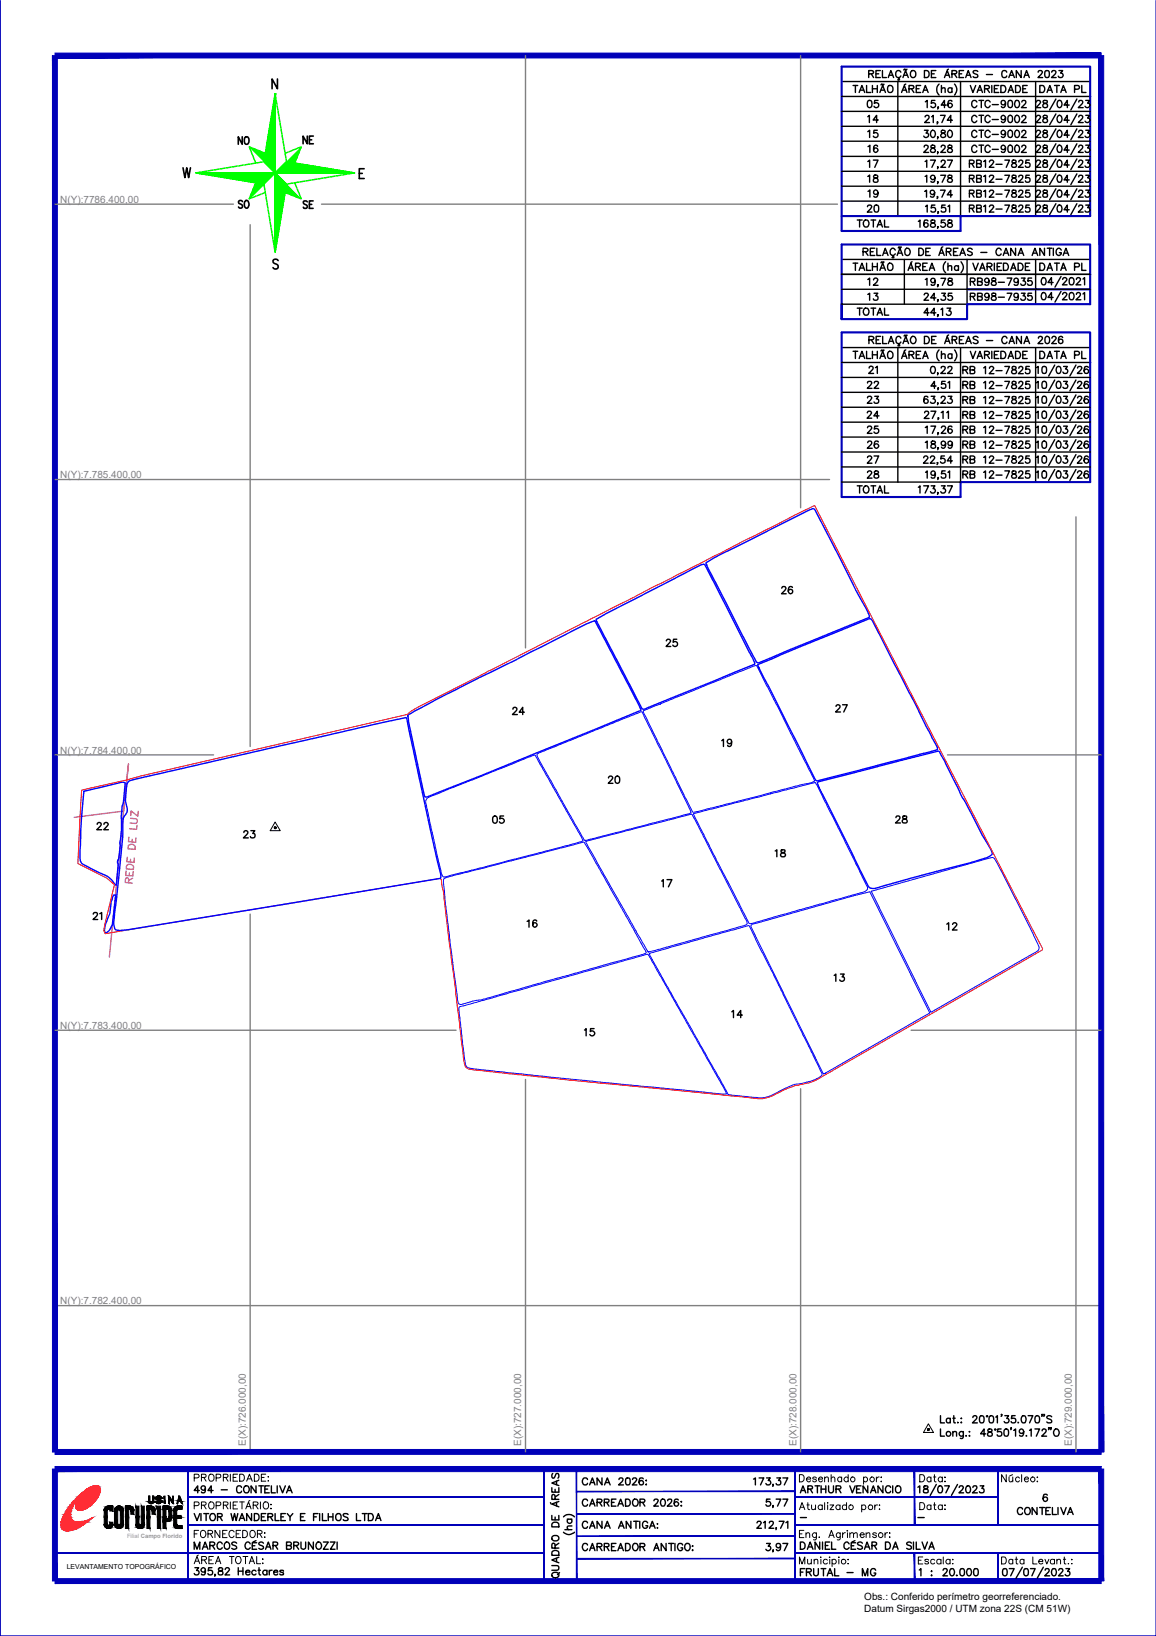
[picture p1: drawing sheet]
<svg xmlns="http://www.w3.org/2000/svg" width="210mm" height="297mm" viewBox="0 0 210 297" stroke-linecap="round" stroke-linejoin="round" font-family="sans-serif">
<defs><g id="words">
<g font-size="4.4">
<text x="156.3" y="20.8">05</text>
<text x="42" y="27.5">NO</text>
<text x="156.3" y="28.9">16</text>
<text x="42" y="39.2">SO</text>
<text x="54" y="39.2">SE</text>
<text x="156.3" y="37">19</text>
<text x="156.3" y="39.9">20</text>
<text x="156.3" y="55.7">13</text>
<text x="156.6" y="69.1">21</text>
<text x="167.6" y="69.1">0,22</text>
<text x="156.3" y="74.4">23</text>
<text x="156.3" y="77.3">24</text>
<text x="156.3" y="80.1">25</text>
<text x="156.3" y="85.4">27</text>
<text x="156.3" y="88.2">28</text>
<text x="140.8" y="109">26</text>
<text x="119.6" y="118.5">25</text>
<text x="150.6" y="130.5">27</text>
<text x="129.8" y="136.9">19</text>
<text x="109.4" y="143.6">20</text>
<text x="16.2" y="152">22</text>
<text x="43" y="153.5">23</text>
<text x="88.2" y="150.6">05</text>
<text x="161.2" y="150.6">28</text>
<text x="118.9" y="162.3">17</text>
<text x="15.5" y="168.3">21</text>
<text x="94.5" y="169.7">16</text>
<text x="170.7" y="170">12</text>
<text x="150.3" y="179.6">13</text>
<text x="104.8" y="189.4">15</text>
</g>
<g font-size="4">
<text x="54" y="27.2">NE</text>
<text x="156.3" y="26.1">15</text>
<text x="175.3" y="26.1">CTC-9002</text>
<text x="156.3" y="34.2">18</text>
<text x="174.6" y="34.2">RB12-7825</text>
<text x="156.3" y="52.9">12</text>
<text x="175" y="52.9">RB98-7935</text>
<text x="173.6" y="71.6">RB 12-7825</text>
<text x="173.6" y="74.4">RB 12-7825</text>
<text x="91.7" y="130.9">24</text>
<text x="139.7" y="156.6">18</text>
<text x="131.6" y="185.9">14</text>
<text x="188" y="273.8">6</text>
</g>
<g font-size="2.6">
<text x="143.9" y="276.9">-</text>
<text x="165.5" y="276.9">-</text>
</g>
<g font-size="1.8" fill="#808080">
<text x="10.9" y="36.9">N(Y):7786.400,00</text>
<text x="10.9" y="86.9">N(Y):7.785.400,00</text>
<text x="10.9" y="136.8">N(Y):7.784.400,00</text>
<text x="10.9" y="186.8">N(Y):7.783.400,00</text>
<text x="10.9" y="236.8">N(Y):7.782.400,00</text>
<text x="44.7" y="262.5" transform="rotate(-90 44.7 262.5)">E(X):726.000,00</text>
<text x="94.7" y="262.5" transform="rotate(-90 94.7 262.5)">E(X):727.000,00</text>
<text x="144.7" y="262.5" transform="rotate(-90 144.7 262.5)">E(X):728.000,00</text>
<text x="194.6" y="262.5" transform="rotate(-90 194.6 262.5)">E(X):729.000,00</text>
</g>
<g font-size="1.8">
<text x="156.9" y="290.4">Obs.: Conferido perímetro georreferenciado.</text>
<text x="156.9" y="292.6">Datum Sirgas2000 / UTM zona 22S (CM 51W)</text>
</g>
<text font-size="1.3" x="12.1" y="284.9">LEVANTAMENTO TOPOGRÁFICO</text>
<text font-size="1.1" fill="#989898" x="23.1" y="279.2">Filial Campo Florido</text>
</g></defs>
<!-- layer: 0114000494005 -->
<path d="M77.4 145.1l1.1-.6 18.1-7.3a.43 .43 0 0 1 .5-.1 .43 .43 0 0 1 .3 .4l8.5 15.1-4.3 1.3-20.3 5.2a.7 .7 0 0 1-.8 .1 .7 .7 0 0 1-.4-.6l-2.6-12.1a1.54 1.54 0 0 1-.1-1.4z" fill="none" stroke="#00f" stroke-width=".18"/>
<!-- layer: 0114000494016 -->
<path d="M80.6 159.6l.6-.3 1.2-.4 23.7-6 11.2 20-.5 .4-25.1 7a25 25 0 0 1-5.2 1.3l-2.3 .6a.68 .68 0 0 1-.7 .1 .68 .68 0 0 1-.4-.6l-2.3-18.5-.3-3z" fill="none" stroke="#00f" stroke-width=".18"/>
<!-- layer: 0114000494015 -->
<path d="M83.4 182.9l34.3-9.6 13.6 24 .6 1.3-.8 .1-17.4-1.7-27.6-2.9a1.53 1.53 0 0 1-1.6-.8l-1.2-9.9z" fill="none" stroke="#00f" stroke-width=".18"/>
<!-- layer: 0114000494014 -->
<path d="M117.9 173.2l17.5-5a.53 .53 0 0 1 .6-.1 .53 .53 0 0 1 .3 .5l12.4 25.2a2.01 2.01 0 0 1 .5 1.5 11.9 11.9 0 0 1-5.1 1.7l-1.5 .6a12.1 12.1 0 0 1-4.3 1.7l-5.3-.4a.89 .89 0 0 1-1-.6z" fill="none" stroke="#00f" stroke-width=".18"/>
<!-- layer: 0114000494017 -->
<path d="M106.3 152.8l19.3-5 1.1 2.1 8.6 16.8a.84 .84 0 0 1 .2 1.2l-17.3 4.8a.53 .53 0 0 1-.9-.4z" fill="none" stroke="#00f" stroke-width=".18"/>
<!-- layer: 0114000494020 -->
<path d="M97.6 136.9l18.4-7.5a.48 .48 0 0 1 .6-.1 .48 .48 0 0 1 .2 .5l7.9 16 .8 1.8-18.6 4.8a.61 .61 0 0 1-.7 .2 .61 .61 0 0 1-.4-.6l-7.5-13.2a3 3 0 0 1-.8-1.8z" fill="none" stroke="#00f" stroke-width=".18"/>
<!-- layer: 0114000494019 -->
<path d="M116.8 129.1l20.4-8.3a5.7 5.7 0 0 1 1.3 2.3l9.4 18.6a2.41 2.41 0 0 1-1.9 .7l-18.6 4.8a2.18 2.18 0 0 1-1.7 .1z" fill="none" stroke="#00f" stroke-width=".18"/>
<!-- layer: 0114000494018 -->
<path d="M125.9 147.8l22.1-5.7 9.2 18.4a.82 .82 0 0 1 .3 .8 .82 .82 0 0 1-.7 .7l-19.6 5.5a1.49 1.49 0 0 1-1.2 .1z" fill="none" stroke="#00f" stroke-width=".18"/>
<!-- layer: REDE_DE_LUZ -->
<g fill="none" stroke="#f0f" stroke-width=".25">
<path d="M23.3 138.7l-.9 8.6M13.5 148.4l8.9-1.1-2.5 26.5M22.9 158.1l-.1 .8 1.3 .1 .1-.8M23 157.1a.71 .71 0 0 1 .9-.1 .71 .71 0 0 1 .3 .8h-1.3zM23.1 155.6l-.1 .8 1.3 .2 .1-.8M23.3 153.5a.71 .71 0 0 1 .9-.1 .71 .71 0 0 1 .3 .8l-1.3-.1zM23.4 152l-.1 .8 1.3 .1 .1-.8M23.5 158.5v.5M23.7 148.6l1.1 .1 .1 .5-.3 .3-1-.1M23.7 156v.5M24 152.4v.5M24.1 159.5l-.7 .3"/>
<path d="M24.9 149.8l-.1 .8-1.3-.1M25.1 147.3l-.1 .9-1.2-1-.1 .9M23.3 160.3v-.8l-.1-.1h-.3l-.2 .8 1.3 .1"/>
</g>
<!-- layer: 0114000494013 -->
<path d="M136.4 168l.2-.2 21.3-5.9 10.9 22-19.3 11.1-13.1-26.7z" fill="none" stroke="#00f" stroke-width=".18"/>
<!-- layer: 0114000494012 -->
<path d="M158.2 161.8l21.5-6 .6-.1 .3 .2a259.6 259.6 0 0 1 8 15.7 .77 .77 0 0 1-.4 1.2l-19.2 11z" fill="none" stroke="#00f" stroke-width=".18"/>
<!-- layer: MALHA -->
<g fill="none" stroke="#808080" stroke-width=".25">
<path d="M95.4 10.1v107.5M145.4 10.1v82.1M10 37.1h32.4M58.4 37.1h93.7M45.4 40.8v94.7M10 87.1h140.6M195.4 93.8v169.8M10 137.1h28.8M172 137.1h27.9M45.4 166v97.6M10 187.1h72.8M95.4 196v67.6"/>
<path d="M145.4 197.7v65.9M165.4 187.1h34.5M10 237.1h189.9"/>
</g>
<!-- layer: MARGEM -->
<path d="M209.9 .1v296.9h-209.9v-296.9v296.9" fill="none" stroke="#0000b8" stroke-width=".25"/>
<g fill="#0000b8" stroke="#0000b8" stroke-width=".18">
<path d="M98.7 266.7l.1 20.1v-20.1zM98.7 266.7l.1 20.1h-.1z"/>
<path d="M10 281.9h88.8zM10 282l88.8-.1z"/>
<path d="M144.4 281.9h55.5zM144.4 282l55.5-.1z"/>
<path d="M34.1 276.8h64.7zM34.1 276.9l64.7-.1z"/>
<path d="M144.4 276.8h55.6zM144.4 276.9l55.6-.1z"/>
<path d="M34.1 271.8h64.7zM34.1 271.9l64.7-.1z"/>
<path d="M34.1 266.7l.1 20.3zM34.1 266.7l.1 20.3z"/>
<path d="M104.6 266.7l.1 20.1zM104.6 266.7l.1 20.1z"/>
<path d="M144.3 266.7l.1 20.1zM144.3 266.7l.1 20.1z"/>
<path d="M166 282l.1 5v-5zM166 282l.1 5h-.1z"/>
<path d="M181.2 282l.1 5zM181.2 282l.1 5z"/>
<path d="M144.4 271.8h36.8zM144.4 271.9l36.8-.1z"/>
<path d="M181.2 266.7l.1 10.2zM181.2 266.7l.1 10.2z"/>
<path d="M166 266.7v10.2h.1zM166 266.7h.1v10.2z"/>
<path d="M104.7 270.7h39.7zM104.7 270.8l39.7-.1z"/>
<path d="M104.7 274.8h39.7zM104.7 274.9l39.7-.1z"/>
<path d="M104.7 278.9h39.7zM104.7 279l39.7-.1z"/>
<path d="M104.7 282.9h39.7zM104.7 283l39.7-.1z"/>
<path d="M10 10.5h189.9v-.9zM10 9.6h189.9l-189.9 .9z"/>
<path d="M9.5 10.1l.9 253.5v-253.5zM9.5 10.1l.9 253.5h-.9z"/>
<path d="M10 263.2v.9l189.9-.9zM10 264.1l189.9-.9v.9z"/>
<path d="M199.5 10.1v253.5h.9zM199.5 10.1h.9v253.5z"/>
<path d="M199.5 266.7l.9 20.3v-20.3zM199.5 266.7l.9 20.3h-.9z"/>
<path d="M10 287.5h189.9v-.9zM10 286.6h189.9l-189.9 .9z"/>
<path d="M9.5 266.7v20.3h.9zM9.5 266.7h.9v20.3z"/>
<path d="M10 266.3v.9l189.9-.9zM10 267.2l189.9-.9v.9z"/>
<path d="M34.1 266.7l.1 20.2zM34.1 266.7l.1 20.2z"/>
</g>
<g fill="none" stroke="#000" stroke-width=".25">
<path d="M27.4 272.8h.1M27.4 273h.1M27.4 272.8l-.2-.2v-1h-.2v1l.2 .3 .2 .1M27.5 272.8l.2-.2v-1h.2v1l-.2 .3-.2 .1M35.3 274.8l.5 1.3 .5-1.3M36.2 270.6h-.9l.6-.8v1.2M36.5 274.8v1.3M37 274.8h.9M37.3 270.2a.41 .41 0 0 1-.6 .3 .41 .41 0 0 1-.1-.6 .41 .41 0 0 1 .7 0v.9l-.3 .2h-.4v-.1M37.4 274.8v1.3M38.2 275l.3-.2a.63 .63 0 0 1 .6 .7 .63 .63 0 0 1-.7 .5l-.3-.4zM38.7 270.6h-.9l.6-.8v1.2"/>
<path d="M39.5 275.4h.7l.1-.5-.8-.1v1.3M39.9 275.4l.4 .7M40.2 270.5h1.1M42 274.8l.2 1.3 .4-1.3 .3 1.3 .3-1.3M43.4 276.1l.5-1.3 .5 1.3M43.6 275.7h.6M43.9 270.1a.46 .46 0 0 0-.6-.3 .46 .46 0 0 0-.3 .4v.4a.46 .46 0 0 0 .3 .5 .46 .46 0 0 0 .6-.4M44.5 269.8h.1a.63 .63 0 0 1 .7 .7 .63 .63 0 0 1-.8 .5l-.3-.4v-.4zM45.7 274.8v1.3l-.9-1.3v1.3M46.2 274.8h.4a.68 .68 0 0 1 .5 .6 .68 .68 0 0 1-.5 .7h-.4zM46.5 269.8v1.2l-.9-1.2v1.2M46.5 279.7l-.6 .3"/>
<path d="M47 269.8h.8M47.4 269.8v1.2M47.5 275.4h.5M48.1 270.4h.5M48.3 274.8h-.8v1.3h.8M48.6 275.4h.8l.1-.3-.1-.2-.8-.1v1.3M48.9 269.8h-.8v1.2h.8M49.1 275.4l.4 .7M49.3 269.8v1.2h.7M50 274.8v1.3h.7M50.3 269.8v1.2M50.8 269.8l.5 1.2 .5-1.2"/>
<path d="M51 275.4h.5M51.8 274.8h-.8v1.3h.8M52 271l.5-1.2 .5 1.2M52.2 274.8l.5 .6 .5-.6M52.2 270.6h.6M52.7 275.4v.7M54.6 275.4h.5M54.7 280v1.1l.3 .2 .5-.2v-1.1M55.4 274.8h-.8v1.3h.8M56.9 280v1.3l-.9-1.3v1.3M56.9 275.4h.5M57.7 274.8h-.8v1.3"/>
<path d="M58 274.8v1.3M58.5 274.8v1.3h.8M58.7 280h.9l-.9 1.3h.9M59.6 275.4h.9M59.6 274.8v1.3M60 280h.8l-.8 1.3h.8M60.5 274.8v1.3M61.1 275l.2-.2a.64 .64 0 0 1 .7 .6 .64 .64 0 0 1-.7 .7l-.3-.5zM61.2 280v1.3M63.2 275l-.3-.2-.6 .2 .1 .3 .7 .2 .1 .2-.1 .3-.2 .1-.6-.2M64.7 274.8v1.3h.8M65.8 274.8h.9"/>
<path d="M66.2 274.8v1.3M66.9 274.8h.5a.68 .68 0 0 1 .4 .6 .68 .68 0 0 1-.4 .7h-.5zM68.2 276.1l.5-1.3 .5 1.3M68.4 275.7h.6M99.9 272.8l.2 .3M100.2 275.2v.8h1.3v-.8M100.2 270.1v.8h1.3v-.8M100.2 279a.64 .64 0 0 1 .8-.2 .64 .64 0 0 1 .4 .7 .64 .64 0 0 1-.8 .3 .64 .64 0 0 1-.4-.8zM100.4 276.5l.3-.1h.5l.2 .2 .1 .6h-1.3v-.4zM100.4 267.5l-.2 .3 .2 .6 .2-.1 .5-.8 .3 .2 .1 .4-.2 .3M100.8 272.2v-.7l-.4-.2-.2 .2v.7h1.3M100.8 270.4v.5"/>
<path d="M100.8 275.4v.6M101 268.9v.7M101 272.8v.6M101.5 272.6l-1.3 .5 1.3 .5M101.5 268.8l-1.3 .5 1.3 .4M101.5 271.3l-.7 .5M102.3 278.2a1.36 1.36 0 0 0 2 0M102.3 275.4a1.36 1.36 0 0 1 2 0M102.6 277.7h1.2M103 275.8h.8M103.2 275.8a.42 .42 0 0 0-.1 .7 .42 .42 0 0 0 .6 0 .42 .42 0 0 0 0-.7M103.8 277.1h-.8v.5l.3 .1"/>
<path d="M106.7 268.6a.48 .48 0 0 0-.6-.3 .48 .48 0 0 0-.4 .5v.3a.48 .48 0 0 0 .4 .5 .48 .48 0 0 0 .6-.3M106.7 272.5a.48 .48 0 0 0-.6-.3 .48 .48 0 0 0-.4 .5v.3a.48 .48 0 0 0 .4 .5 .48 .48 0 0 0 .6-.3M106.7 276.5a.48 .48 0 0 0-.6-.3 .48 .48 0 0 0-.4 .5v.3a.48 .48 0 0 0 .4 .5 .48 .48 0 0 0 .6-.3M107.1 269.6l.5-1.3 .4 1.3M107.1 273.5l.5-1.3 .4 1.3M107.1 277.5l.5-1.3 .4 1.3M107.2 269.2h.7M107.2 273h.7M107.2 277.1h.7M108.4 272.8l.8-.1 .1-.3-.1-.2h-.8v1.3M108.8 272.8l.5 .7M109.3 268.3v1.3l-.9-1.3v1.3"/>
<path d="M109.3 276.2v1.3l-.9-1.3v1.3M109.7 272.8l.7-.1 .1-.4-.8-.1v1.3M109.8 269.6l.5-1.3 .5 1.3M109.8 277.5l.5-1.3 .5 1.3M110 269.2h.6M110 277.1h.6M110.2 272.8l.4 .7M111 272.8h.5M111.8 272.2h-.8v1.3h.8M112.2 273.5l.5-1.3 .5 1.3M112.3 277.5l.5-1.3 .5 1.3M112.4 268.6l.2-.3h.3l.2 .2-.2 .5-.6 .6h.9"/>
<path d="M112.4 273h.6M112.5 277.1h.6M113.6 272.2h.4a.68 .68 0 0 1 .4 .6 .68 .68 0 0 1-.4 .7h-.4zM113.7 268.4h.6l.1 .5a.53 .53 0 0 1-.5 .7 .87 .87 0 0 1-.2-1.2zM114.6 276.2v1.3l-.9-1.3v1.3M114.9 268.6l.2-.3 .4 .1 .1 .1a1.67 1.67 0 0 1-.8 1.1h.9M115 272.4l.2-.2a.63 .63 0 0 1 .7 .7 .63 .63 0 0 1-.8 .5l-.2-.4zM115.1 276.2h.8M115.5 276.2v1.3M116.2 276.2v1.3M116.2 272.8l.8-.1 .1-.3-.3-.2h-.6v1.3M116.7 272.8l.4 .7"/>
<path d="M116.8 268.5l-.4-.2a.7 .7 0 0 0-.3 1.1 .39 .39 0 0 0 .6 .1 .39 .39 0 0 0 0-.6 .39 .39 0 0 0-.6 .1l-.1 .2M117.3 268.8h.1zM117.3 269.6h.1zM117.6 276.5a.48 .48 0 0 0-.5-.3 .48 .48 0 0 0-.4 .5v.3a.47 .47 0 0 0 .4 .5 .47 .47 0 0 0 .5-.5h-.3M117.9 277.5l.5-1.3 .6 1.3M118.2 277.1h.5M118.7 272.5l.3-.3 .4 .1 .1 .2-.2 .4-.6 .6h.8M119.3 276.7l.1 .1zM119.4 277.4v.1zM120.1 272.2h.2a.65 .65 0 0 1 .5 .6 .65 .65 0 0 1-.5 .7 .79 .79 0 0 1-.2-1.3zM121.2 272.5l.1-.2 .2-.1h.4l.1 .2-.2 .5-.6 .6h.8M123.1 272.4v-.2h-.3a.69 .69 0 0 0-.4 .7 .69 .69 0 0 0 .5 .6 .39 .39 0 0 0 .3-.4 .39 .39 0 0 0-.4-.4 .39 .39 0 0 0-.4 .3"/>
<path d="M123.7 272.7h.1zM123.7 273.3v.2zM136.8 268.5l.4-.2v1.3M137.5 276.5l.2-.3 .4 .1 .1 .2-.2 .4-.6 .6h.9M137.8 268.3h.9l-.6 1.3M138.6 276.5l.3-.3v1.3M139.2 268.3h.7l-.4 .5a.43 .43 0 0 1 .4 .4 .43 .43 0 0 1-.3 .5 .43 .43 0 0 1-.5-.3M139.7 276.5a.36 .36 0 0 1 .4-.3 .36 .36 0 0 1 .3 .3l-.1 .4-.7 .6h.9M139.8 272.2h-.6l-.1 .5a.46 .46 0 0 1 .8 .1 .46 .46 0 0 1-.2 .6 .46 .46 0 0 1-.6-.2M140.4 269.6h-.1h.1l-.1 .3M140.4 273.4h-.1h.1l-.1 .3M140.9 272.2h.9l-.6 1.3"/>
<path d="M141 277.4h-.1v.3M141.1 268.3h.6l-.3 .5a.43 .43 0 0 1 .4 .4 .43 .43 0 0 1-.4 .5 .43 .43 0 0 1-.5-.3M141.5 276.2h.9l-.7 1.3M142.2 268.3h.8l-.6 1.3M142.2 272.2h.8l-.6 1.3M142.7 276.5l.3-.3v1.3M145.3 280h.5a.71 .71 0 0 1 .4 .6 .71 .71 0 0 1-.4 .7h-.5zM145.3 271l.5-1.2 .5 1.2M145.5 270.6h.6M146.7 270.4l.7-.1 .1-.1v-.3l-.8-.1v1.2M147.1 270.4l.4 .6M148 269.8h.8"/>
<path d="M148.4 269.8v1.2M148.8 280v1.3l-.8-1.3v1.3M149.1 270.4h.8M149.1 269.8v1.2M149.4 280v1.3M149.9 269.8v1.2M150.5 269.8v.9l.3 .3h.3l.2-.3v-.9M150.7 280h-.8v1.3h.8M151 280v1.3h.8M151.8 270.4l.8-.1 .1-.3-.1-.2h-.8v1.2M152.3 270.4l.4 .6M154.3 269.8l.5 1.2 .5-1.2"/>
<path d="M155.2 279.7l-.5 .3M155.5 270.4h.5M156.3 269.8h-.8v1.2h.8M157.6 269.8v1.2l-.9-1.2v1.2M158.1 271l.5-1.2 .4 1.2M158.2 270.6h.7M160.3 269.8v1.2l-.9-1.2v1.2M160.8 280h.4a.71 .71 0 0 1 .5 .6 .71 .71 0 0 1-.5 .7h-.4zM161.7 270.1a.48 .48 0 0 0-.5-.3 .48 .48 0 0 0-.4 .4v.4a.48 .48 0 0 0 .4 .4 .48 .48 0 0 0 .5-.3M162.1 269.8v1.2M162.7 269.9l.2-.1a.62 .62 0 0 1 .7 .6 .62 .62 0 0 1-.7 .6l-.3-.4zM165.9 280v1.3"/>
<path d="M166.4 280v1.3h.7M166.7 270l.3-.2v1.2M167.4 280l.5 1.3 .5-1.3M167.8 269.8v.4l.4 .1a.36 .36 0 0 1 .3 .4 .36 .36 0 0 1-.3 .3h-.4l-.1-.2a.6 .6 0 0 1 .7-.6v-.4zM170 269.5l-1.1 2M170.5 269.8a.42 .42 0 0 1 .6 .2 .62 .62 0 0 1 .1 .7 .62 .62 0 0 1-.6 .3h-.1a.92 .92 0 0 1 0-1.2zM171.5 269.8h.9l-.7 1.2M173.9 269.5l-1.1 2M174.2 270.1l.1-.3h.4l.2 .4-.8 .8h.9M175.6 269.8a.42 .42 0 0 1 .5 .2 .62 .62 0 0 1 .2 .7 .62 .62 0 0 1-.6 .3h-.1a.92 .92 0 0 1 0-1.2zM176.7 270.1l.1-.3h.4l.2 .4-.8 .8h.9M178 269.8h.6l-.3 .4a.44 .44 0 0 1 .3 .7 .44 .44 0 0 1-.8-.1"/>
<path d="M185.7 274a.48 .48 0 0 0-.6-.3 .48 .48 0 0 0-.4 .5v.3a.48 .48 0 0 0 .4 .5 .48 .48 0 0 0 .6-.3M186.2 273.9l.2-.2a.63 .63 0 0 1 .7 .7 .63 .63 0 0 1-.8 .5l-.2-.4zM192.6 273.7l.5 1.3 .5-1.3M193.8 275l.6-1.3 .5 1.3M194.1 274.6h.5M35.3 281.3v-1.3l.5 1.3 .5-1.3v1.3M35.4 284.6h.7l-.4 .5a.43 .43 0 0 1 .4 .4 .43 .43 0 0 1-.3 .5 .43 .43 0 0 1-.5-.3M36.7 281.3l.6-1.3 .5 1.3M37 280.9h.5M37.3 285.1a.41 .41 0 0 1-.6 .3 .41 .41 0 0 1-.1-.6 .41 .41 0 0 1 .7 0v.3a.59 .59 0 0 1-.5 .8l-.2-.1M38.1 280.6l.8-.1v-.4l-.8-.1v1.3M38.5 284.6h-.6l-.1 .6a.45 .45 0 0 1 .7 0 .45 .45 0 0 1-.1 .7 .45 .45 0 0 1-.6-.2"/>
<path d="M38.6 280.6l.4 .7M39.1 285.9l-.1-.1 .1 .2-.1 .2M39.8 284.7l-.1 .3 .1 .1a.53 .53 0 0 1 .7 .6 .44 .44 0 0 1-.5 .3 .44 .44 0 0 1-.4-.5l.2-.2 .5-.2 .1-.3a.44 .44 0 0 0-.6-.1zM40.3 280.3a.48 .48 0 0 0-.5-.3 .48 .48 0 0 0-.4 .5 .53 .53 0 0 0 .2 .7 .53 .53 0 0 0 .7-.2M40.9 280.2l.1-.1a.62 .62 0 0 1 .7 .3 .62 .62 0 0 1-.1 .7 .59 .59 0 0 1-.9-.1 .59 .59 0 0 1 .2-.8zM40.9 285l.2-.4 .5 .2 .1 .2-.8 .9h.8M43 280.2a.48 .48 0 0 0-.5-.2 .48 .48 0 0 0-.4 .3l.8 .5 .1 .3-.2 .1a.6 .6 0 0 1-.7-.1M43.3 284.6v1.3M43.3 285.3h.8M44.1 284.6v1.3M44.6 285.4h.8a.42 .42 0 0 0-.7-.2 .42 .42 0 0 0 .2 .7l.5-.1M45.4 280.3a.48 .48 0 0 0-.5-.3 .48 .48 0 0 0-.4 .5 .53 .53 0 0 0 .2 .7 .53 .53 0 0 0 .7-.2"/>
<path d="M45.8 280.7h.5M46.5 285.3a.43 .43 0 0 0-.6-.1 .43 .43 0 0 0 0 .6 .43 .43 0 0 0 .6 0M46.6 280.1h-.8v1.2h.8M46.9 285.1h.4M47 284.6v1.1l.1 .2h.2M47.8 280.2a.46 .46 0 0 0-.4-.2 .46 .46 0 0 0-.4 .3l.8 .6v.2l-.3 .2-.5-.2M48.2 281.3l.5-1.3 .5 1.3M48.4 280.9h.6M48.5 285.3a.43 .43 0 0 0-.7-.1 .43 .43 0 0 0 0 .6 .43 .43 0 0 0 .7 0M48.5 285.1v.8M48.9 285.1v.8M49.4 285.1a.38 .38 0 0 0-.5 .3"/>
<path d="M49.6 280.6l.7-.1 .1-.4-.8-.1v1.3M49.7 285.4h.7v-.1a.4 .4 0 0 0-.6-.1 .4 .4 0 0 0 0 .6 .4 .4 0 0 0 .6 0M50 280.6l.4 .7M51.5 285.3l-.3-.2-.4 .2 .6 .3v.3h-.3l-.3-.1M52 280.6h.6l.3-.4-.3-.2h-.6v1.3h.6l.2-.1 .1-.3-.3-.3M53.3 280.6l.8-.1 .1-.3-.3-.2h-.6v1.3M53.8 280.6l.4 .7M57.5 280.2a.6 .6 0 0 1 .9 .1 .6 .6 0 0 1-.3 .9 .6 .6 0 0 1-.7-.2 .6 .6 0 0 1 .1-.8zM100.2 284.3h.9a.42 .42 0 0 1 .4 .4 .42 .42 0 0 1-.4 .4h-.9M100.2 285.7a.64 .64 0 0 1 .8-.2 .64 .64 0 0 1 .4 .7 .64 .64 0 0 1-.8 .3 .64 .64 0 0 1-.4-.8zM100.4 281.6l.3-.1 .6 .1 .2 .3v.5h-1.3v-.5zM100.8 281.1v-.8l-.4-.1-.2 .1v.8h1.3"/>
<path d="M101 282.9v.6M101.5 282.7l-1.3 .5 1.3 .5M101.5 280.2l-.7 .5M101.6 285.5l-.4 .4M106.7 280.5a.48 .48 0 0 0-.6-.3 .48 .48 0 0 0-.4 .5 .54 .54 0 0 0 .2 .7 .54 .54 0 0 0 .7-.1l.1-.1M107.1 281.5l.5-1.3 .4 1.3M107.2 281.1h.7M108.4 280.8h.8l.1-.3-.1-.2-.8-.1v1.3M108.8 280.8l.5 .7M109.7 280.8l.8-.1v-.3l-.8-.2v1.3M110.2 280.8l.4 .7M111 280.8h.5"/>
<path d="M111.8 280.2h-.8v1.3h.8M112.2 281.5l.5-1.3 .5 1.3M112.4 281.1h.6M113.6 280.2h.4a.71 .71 0 0 1 .4 .7 .71 .71 0 0 1-.4 .6h-.4zM115.1 280.3a.64 .64 0 0 1 .8 .5 .64 .64 0 0 1-.7 .7 .78 .78 0 0 1-.1-1.2zM116.2 280.8h.8l.1-.3-.1-.2-.8-.1v1.3M116.7 280.8l.4 .7M118.7 281.5l.5-1.3 .5 1.3M118.9 281.1h.6M120.9 280.2v1.3l-.8-1.3v1.3M121.4 280.2h.9M121.9 280.2v1.3"/>
<path d="M122.6 280.2v1.3M124 280.5a.48 .48 0 0 0-.6-.3 .48 .48 0 0 0-.4 .5 .54 .54 0 0 0 .2 .7 .54 .54 0 0 0 .7-.1l.1-.3h-.3M124.6 280.3a.66 .66 0 0 1 .8 .4 .66 .66 0 0 1-.4 .8 .69 .69 0 0 1-.7-.4 .69 .69 0 0 1 .3-.8zM125.7 281.5h.1zM125.8 280.7v.1zM139.2 280.2h.7l-.4 .5a.44 .44 0 0 1 .4 .7 .44 .44 0 0 1-.8 0v-.1M140.4 281.5h-.1h.1l-.1 .3M141.7 280.7a.41 .41 0 0 1-.6 .3 .41 .41 0 0 1-.1-.7 .41 .41 0 0 1 .7 .1v.3a.61 .61 0 0 1-.5 .8l-.2-.2M142.2 280.2h.8l-.6 1.3M145.3 285.4h.5M146.1 284.8h-.8v1.3M146.4 285.4h.8l.1-.3-.1-.3h-.8v1.3"/>
<path d="M146.6 281.3l.5-1.3 .5 1.3M146.8 280.9h.6M146.9 285.4l.4 .7M147.7 284.8l.1 1.1a.43 .43 0 0 0 .4 .2 .43 .43 0 0 0 .4-.4v-.9M149.1 284.8h.8M149.5 284.8v1.3M149.9 280.6h.4M150.2 286.1l.5-1.3 .5 1.3M150.4 285.7h.6M151.6 284.8v1.3h.7M153.8 285.5h1.1M154.2 280.3a.48 .48 0 0 0-.6-.3 .48 .48 0 0 0-.4 .5 .53 .53 0 0 0 .3 .7 .53 .53 0 0 0 .7-.2"/>
<path d="M154.6 280.7h.4M155.4 280.1h-.8v1.2h.8M156.6 280.2a.49 .49 0 0 0-.5-.2 .49 .49 0 0 0-.4 .3l.8 .4 .1 .4a.62 .62 0 0 1-.9 0M156.6 286.1v-1.3l.5 1.3 .5-1.3v1.3M157 281.3l.4-1.3 .5 1.3M157.1 280.9h.7M158.3 280.6l.8-.1v-.4l-.8-.1v1.3M158.7 280.6l.5 .7M159 285.1a.53 .53 0 0 0-.7-.2 .53 .53 0 0 0-.2 .7 .47 .47 0 0 0 .4 .5 .47 .47 0 0 0 .5-.5h-.3M162.1 281.3l.5-1.3 .5 1.3M162.3 280.9h.6M165.5 280.2a.46 .46 0 0 0-.5-.2 .46 .46 0 0 0-.4 .3l.8 .5v.4a.6 .6 0 0 1-.8-.1"/>
<path d="M166.9 285.1l.3-.3v1.3M168.7 281.3l.5-1.3 .4 1.3M168.8 280.9h.7M169.1 285.3h.1zM169.1 286h.1zM171.2 285.1l.2-.3h.3l.3 .4-.8 .9h.8M172.6 284.8a.42 .42 0 0 1 .6 .3 .66 .66 0 0 1-.4 1 .84 .84 0 0 1-.2-1.3zM173.7 286v.1l.1-.1M174.5 284.8a.45 .45 0 0 1 .6 .3v.3a.59 .59 0 0 1-.3 .7l-.5-.2v-.5zM175.7 284.8a.42 .42 0 0 1 .6 .3 .66 .66 0 0 1-.4 1 .84 .84 0 0 1-.2-1.3zM177 284.8a.47 .47 0 0 1 .6 .3v.8a.41 .41 0 0 1-.4 .2 .41 .41 0 0 1-.4-.2v-.5zM182.2 284.8a.45 .45 0 0 1 .6 .3l.1 .3a.59 .59 0 0 1-.4 .7l-.4-.2-.1-.5z"/>
<path d="M183.3 284.8h.8l-.6 1.3M185.6 284.6l-1.1 1.9M186.1 284.8a.47 .47 0 0 1 .6 .3v.8a.41 .41 0 0 1-.4 .2 .41 .41 0 0 1-.4-.2v-.5zM187.1 284.8h.9l-.6 1.3M189.4 284.6l-1.1 1.9M189.8 285.1a.37 .37 0 0 1 .6-.2 .37 .37 0 0 1-.1 .6l-.6 .6h.9M191.1 284.8a.42 .42 0 0 1 .6 .3l.1 .3a.6 .6 0 0 1-.5 .7 .84 .84 0 0 1-.2-1.3zM192.2 285.1l.2-.3h.3l.3 .4-.8 .9h.8M193.5 284.8h.7l-.4 .5a.43 .43 0 0 1 .4 .7 .43 .43 0 0 1-.8-.1"/>
</g>
<g fill="none" stroke="#000" stroke-width=".18">
<path d="M35.3 268.3h.7l.2-.2-.2-.4h-.7v1.2M35.3 273.4l.7-.1 .2-.4-.2-.2h-.7v1.3M35.3 278.5h.5M36.1 277.9h-.8v1.3M36.5 278a.6 .6 0 0 1 .8 .1 .6 .6 0 0 1 0 .9l-.2 .1a.59 .59 0 0 1-.7-.2 .59 .59 0 0 1 0-.7zM36.6 268.3l.7-.1 .1-.4-.8-.1v1.2M36.6 273.3l.7-.1 .1-.4-.8-.1v1.3M37 268.3l.4 .6M37 273.3l.4 .7M37.8 278.5l.8-.1v-.4l-.8-.1v1.3M38.1 267.7a.62 .62 0 0 1 .8 .6 .62 .62 0 0 1-.8 .6l-.2-.4v-.5zM38.1 272.7a.62 .62 0 0 1 .8 .6 .62 .62 0 0 1-.8 .6l-.2-.4v-.5z"/>
<path d="M38.2 278.5l.4 .7M39.2 268.3l.8-.1v-.4l-.8-.1v1.2M39.2 273.4l.8-.2v-.4l-.8-.1v1.3M39.9 277.9v1.3l-.9-1.3v1.3M40.4 278.5h.5M40.6 268.3l.7-.1 .1-.4-.8-.1v1.2M40.6 273.3l.7-.1 .1-.4-.8-.1v1.3M41 268.3l.4 .6M41 273.3l.4 .7M41.2 277.9h-.8v1.3h.8M41.8 267.7v1.2M41.8 272.7v1.3"/>
<path d="M42.3 268.3h.5M42.3 273.3h.5M42.5 278.2a.48 .48 0 0 0-.6-.3 .48 .48 0 0 0-.3 .5 .53 .53 0 0 0 .2 .7 .53 .53 0 0 0 .7-.2M42.9 278.5h.5M43.1 267.7h-.8v1.2h.8M43.1 272.7h-.8v1.3h.8M43.5 267.7h.4a.68 .68 0 0 1 .5 .6 .68 .68 0 0 1-.5 .6h-.4zM43.5 272.7h.9M43.7 277.9h-.8v1.3h.8M43.9 272.7v1.3M44.1 277.9a.71 .71 0 0 1 .8 .3v.2a.62 .62 0 0 1-.4 .8h-.4zM44.6 274l.5-1.3 .5 1.3"/>
<path d="M44.8 268.9l.5-1.2 .5 1.2M44.8 273.5h.6M45 268.5h.6M45.4 272.4l-.3 .2M45.5 278a.6 .6 0 0 1 .8 .1 .6 .6 0 0 1-.1 .9l-.1 .1a.59 .59 0 0 1-.7-.2 .59 .59 0 0 1 0-.7zM46 273.3l.7-.1 .2-.3-.2-.2h-.7v1.3M46.2 267.7h.4a.68 .68 0 0 1 .5 .6 .68 .68 0 0 1-.5 .6h-.4zM46.4 273.3l.5 .7M46.7 278.5l.8-.1v-.4l-.8-.1v1.3M47.2 278.5l.4 .7M47.3 272.7v1.3M47.5 268.3h.5"/>
<path d="M48 272.7a.62 .62 0 0 1 .8 .6 .62 .62 0 0 1-.8 .6l-.2-.4v-.5zM48 278.4h.1zM48 279.1h.1zM48.3 267.7h-.8v1.2h.8M48.6 268.1h.2zM48.6 268.9h.2zM49.1 273.2h.2zM49.2 273.8v.2zM145.2 267.7h.4a.71 .71 0 0 1 .4 .7 .71 .71 0 0 1-.4 .7h-.4zM145.2 274.1l.4-1.3 .5 1.3M145.2 278.5h.4M145.3 273.7h.7"/>
<path d="M146 277.9h-.8v1.3h.8M146.3 278.5l.3-.2 .3 .1 .1 .8M146.3 278.3v.9M146.4 268.5h.8a.42 .42 0 0 0-.5-.3 .42 .42 0 0 0-.3 .5 .42 .42 0 0 0 .4 .4l.4-.3M146.5 273.2h.4M146.7 272.8v1l.1 .3h.2M147.4 273.2v.9h.5l.2-.3M148.1 273.2v.9M148.3 268.4a.37 .37 0 0 0-.4-.2 .37 .37 0 0 0-.3 .2v.1l.5 .1 .2 .2a.37 .37 0 0 1-.4 .3 .37 .37 0 0 1-.3-.3M148.3 278.3v1l-.2 .3h-.4M148.3 278.5a.42 .42 0 0 0-.7-.1 .42 .42 0 0 0 0 .6 .42 .42 0 0 0 .7 0M148.6 268.5h.8a.4 .4 0 0 0-.6-.3 .4 .4 0 0 0-.1 .6 .37 .37 0 0 0 .3 .3 .37 .37 0 0 0 .4-.3"/>
<path d="M148.8 279v.2v-.1M149.3 273.4a.42 .42 0 0 0-.6 0 .42 .42 0 0 0 0 .6 .42 .42 0 0 0 .6-.1M149.3 273.2v.9M149.7 268.4l.3-.2 .4 .1v.8M149.7 268.2v.9M149.7 272.8v1.3M150.3 272.8l.1 .1zM150.3 273.2v.9M150.5 279.2l.5-1.3 .5 1.3M150.7 278.8h.6M150.7 273.2h.7l-.7 .9h.7M150.9 268.4l.3-.2 .3 .1 .1 .8"/>
<path d="M150.9 267.7v1.4M152.5 273.4a.42 .42 0 0 0-.6 0 .42 .42 0 0 0 0 .6 .42 .42 0 0 0 .6-.1M152.5 273.2v.9M152.6 278.3l-.1 1.2-.5 .1M152.6 278.5a.4 .4 0 0 0-.6-.1 .4 .4 0 0 0 0 .6 .4 .4 0 0 0 .6 0M152.8 268.4a.4 .4 0 0 0-.6-.1 .4 .4 0 0 0 0 .6 .4 .4 0 0 0 .6-.1M152.8 268.2v.9M153 278.3v.9M153.5 278.3l-.3 .1-.2 .3M153.7 273.4a.42 .42 0 0 0-.6 0 .42 .42 0 0 0 0 .6 .42 .42 0 0 0 .6-.1M153.7 272.8v1.3M153.9 277.9v.1z"/>
<path d="M153.9 278.3v.9M154 268.4a.42 .42 0 0 0-.6-.1 .42 .42 0 0 0 0 .6 .42 .42 0 0 0 .6-.1M154 267.7v1.4M154.3 278.5l.3-.2 .3 .1 .1 .8M154.3 278.3v.9M155 278.5l.3-.2 .3 .1 .1 .8M156.2 278.7h.7a.4 .4 0 0 0-.5-.4 .4 .4 0 0 0-.1 .7v.1a.38 .38 0 0 0 .6-.1M156.5 273.4a.42 .42 0 0 1 .6 0 .42 .42 0 0 1 0 .6 .42 .42 0 0 1-.6-.1M156.5 273.2v1.3M156.8 268.4a.4 .4 0 0 1 .6-.1 .4 .4 0 0 1 0 .6 .4 .4 0 0 1-.6-.1M156.8 268.2v1.3M157.3 278.5l.3-.2 .3 .1v.8"/>
<path d="M157.3 278.3v.9M158.8 273.2v.9M159.1 278.5a.37 .37 0 0 0-.3-.2 .37 .37 0 0 0-.3 .2l.6 .3v.2a.37 .37 0 0 1-.3 .2 .37 .37 0 0 1-.3-.2M159.1 268.2v.9M159.3 273.2a.38 .38 0 0 0-.5 .4M159.6 268.2l-.3 .1-.2 .2M159.6 273.3h.2zM159.7 274v.1zM159.9 268.3h.2zM159.9 269h.2zM160.7 278.3v.9M161.2 278.3l-.3 .1-.2 .3"/>
<path d="M161.5 279.1h.1zM161.5 278.3v.1zM167 267.7h.4a.69 .69 0 0 1 .5 .7 .69 .69 0 0 1-.5 .7h-.4zM167 272.8h.4a.66 .66 0 0 1 .5 .7 .66 .66 0 0 1-.5 .6h-.4zM169 268.4a.4 .4 0 0 0-.6-.1 .4 .4 0 0 0 0 .6 .4 .4 0 0 0 .6-.1M169 273.4a.41 .41 0 0 0-.6 0 .41 .41 0 0 0 0 .6 .41 .41 0 0 0 .6-.1M169 268.2v.9M169 273.2v.9M169.5 273.2h.4M169.5 268.2h.4M169.7 267.7v1.1v.2l.3 .1M169.7 272.8v1.3h.3"/>
<path d="M171.1 268.4a.42 .42 0 0 0-.6-.1 .42 .42 0 0 0 0 .6 .42 .42 0 0 0 .6-.1M171.1 273.4a.42 .42 0 0 0-.6 0 .42 .42 0 0 0 0 .6 .42 .42 0 0 0 .6-.1M171.1 268.2v.9M171.1 273.2v.9M171.5 273.3h.2zM171.6 268.2v.1zM171.6 268.9v.2zM171.6 274v.1zM182.7 267.7v1.4l-.8-1.4v1.4M183.2 268.2v.6l.2 .3h.2l.3-.3M183.9 267.7l-.6 .3M183.9 268.2v.9"/>
<path d="M185.1 268.4a.4 .4 0 0 0-.6-.1 .4 .4 0 0 0 0 .6 .4 .4 0 0 0 .6-.1M185.5 267.7v1.4M186 268.5h.7v-.1a.4 .4 0 0 0-.6-.1 .4 .4 0 0 0 0 .6 .4 .4 0 0 0 .6-.1M188.3 268.2v.1zM188.3 268.9v.2zM35.3 283.9l.5-1.3 .5 1.3M35.5 283.4h.6M36 282.3l-.2 .2M36.6 283.2h.6l.3-.3-.1-.3h-.8v1.3M37.1 283.2l.4 .7M37.9 283.2h.5M38.7 282.6h-.8v1.3h.8"/>
<path d="M39.1 283.9l.5-1.3 .5 1.3M39.3 283.4h.6M41.7 282.6h.8M42.1 282.6v1.3M42.9 282.8a.6 .6 0 0 1 .8 .1 .6 .6 0 0 1-.1 .8 .6 .6 0 0 1-.8-.1 .6 .6 0 0 1 .1-.8zM44.1 282.6h.9M44.6 282.6v1.3M45.3 283.9l.4-1.3 .5 1.3M45.4 283.4h.7M46.6 282.6v1.3h.7M47.7 283.8h.1zM47.7 283v.2z"/>
<path d="M145.2 284v-1.3l.4 1.3 .5-1.3v1.3M146.6 283.1l.1 .8 .3 .1 .3-.3M147.3 283.1v.9M147.8 283.4l.2-.2h.4l.1 .8M147.8 283.1v.9M149 282.7h.1zM149.1 283.1v.9M150.2 283.3a.42 .42 0 0 0-.6-.1 .42 .42 0 0 0 0 .6 .42 .42 0 0 0 .6 0M150.6 282.7h.1zM150.7 283.1v.9M151.1 283.3a.42 .42 0 0 1 .6-.1 .42 .42 0 0 1 0 .6 .42 .42 0 0 1-.6 0M151.1 283.1v1.3"/>
<path d="M152.3 282.7v.1zM152.3 283.1v.9M153.9 283.2h.2zM153.9 283.9h.2zM166.8 283.3h.5M167.6 282.7h-.8v1.3h.8M168.6 283.3l-.2-.2-.4 .1v.2l.4 .1 .2 .3-.2 .2-.4-.1-.1-.1M169.7 283.3a.41 .41 0 0 0-.6-.1 .41 .41 0 0 0 0 .6 .41 .41 0 0 0 .6 0M170.9 283.3a.42 .42 0 0 0-.7-.1 .42 .42 0 0 0 0 .6 .42 .42 0 0 0 .7 0M170.9 283.1v.9M171.3 282.7v1.3M172.5 283.3a.42 .42 0 0 0-.6-.1 .42 .42 0 0 0 0 .6 .42 .42 0 0 0 .6 0"/>
<path d="M172.5 283.1v.9M172.9 283.2h.2zM172.9 283.9h.2zM181.9 282.7h.4a.68 .68 0 0 1 .4 .6 .68 .68 0 0 1-.4 .7h-.4zM183.9 283.3a.41 .41 0 0 0-.6-.1 .41 .41 0 0 0 0 .6 .41 .41 0 0 0 .6 0M183.9 283.1v.9M184.3 283.1h.5M184.5 282.7v1l.1 .2 .2 .1M185.9 283.3a.41 .41 0 0 0-.6-.1 .41 .41 0 0 0 0 .6 .41 .41 0 0 0 .6 0M185.9 283.1v.9M187.5 282.7v1.3h.8M188.6 283.5h.8l-.2-.3a.43 .43 0 0 0-.5 .1 .43 .43 0 0 0 .1 .6 .43 .43 0 0 0 .6-.1"/>
<path d="M189.7 283.1l.4 .9 .4-.9M191.5 283.3a.42 .42 0 0 0-.7-.1 .42 .42 0 0 0 0 .6 .42 .42 0 0 0 .7 0M191.5 283.1v.9M191.9 283.4l.2-.2h.4l.1 .8M191.9 283.1v.9M193.1 283.1h.4M193.3 282.7v1v.2l.2 .1M194 283.9h-.1h.2M194.6 283.2h.1zM194.6 283.9h.1z"/>
<circle cx="154.5" cy="273.7" r=".43"/>
<circle cx="154.9" cy="268.6" r=".43"/>
<circle cx="158.1" cy="273.7" r=".43"/>
<circle cx="158.4" cy="268.6" r=".43"/>
<circle cx="159.9" cy="278.7" r=".44"/>
<circle cx="187.5" cy="268.6" r=".43"/>
<circle cx="153.2" cy="283.5" r=".43"/>
</g>
<!-- layer: SETA_NORTE -->
<g fill="none" stroke="#0f0" stroke-width=".25">
<path d="M50 17.2h.1M50 17h.1M50 17l2 12.4 12.4 2-12.4 2-2 12.4-2.1-12.4-12.3-2 12.3-2zM50 17v28.8M50 17.3h-.1M50 17.4l-.1 .1M50 17.6h-.1M50 17.7l-.2 .1M50 17.8l-.2 .1M50 17.9l-.2 .2M50 18.1l-.3 .2M50 18.2l-.3 .2"/>
<path d="M50 18.3l-.3 .3M50 18.4l-.3 .3M50 18.6l-.3 .3M50 18.7l-.3 .3M50 18.8l-.4 .4M50 19l-.4 .3M50 19.1l-.4 .4M50 19.2l-.5 .4M50 19.3l-.5 .5M50 19.5l-.5 .4M50 19.6l-.6 .5M50 19.7l-.6 .5"/>
<path d="M50 19.8l-.6 .6M50 20l-.6 .6M35.6 31.4h28.8M35.6 31.4h.1M35.7 31.4h.1M35.9 31.4h-.1M36 31.4h-.1M36.1 31.4l-.1 .1M36.2 31.4v.1M36.4 31.4l-.2 .1M36.5 31.4l-.1 .1M36.6 31.4l-.1 .2"/>
<path d="M36.7 31.4l-.1 .2M36.9 31.4l-.2 .2M37 31.4l-.2 .2M37.1 31.4l-.2 .2M37.3 31.4l-.3 .3M37.4 31.4l-.3 .3M37.5 31.4l-.2 .3M37.6 31.4l-.3 .3M37.8 31.4l-.3 .3M37.9 31.4l-.4 .3M38 31.4l-.3 .3M38.1 31.4l-.3 .4"/>
<path d="M38.3 31.4l-.4 .4M38.4 31.4l-.4 .4M38.5 31.4l-.4 .4M38.7 31.4l-.5 .4M38.8 31.4l-.4 .5M38.9 31.4l-.5 .5M39 31.4l-.4 .5M39.2 31.4l-.5 .5M39.3 31.4l-.5 .5M39.4 31.4l-.5 .5M39.5 31.4l-.5 .5M39.7 31.4l-.6 .6"/>
<path d="M39.8 31.4l-.6 .6M39.9 31.4l-.6 .6M40 31.4l-.6 .6M40.2 31.4l-.7 .6M40.3 31.4l-.6 .7M40.4 31.4l-.6 .7M40.6 31.4l-.7 .7M40.7 31.4l-.7 .7M40.8 31.4l-.7 .8M40.9 31.4l-.7 .8M41.1 31.4l-.8 .8M41.2 31.4l-.8 .8"/>
<path d="M41.4 31.4l-.9 .8M41.5 31.4l-.9 .8M41.6 31.4l-.9 .8M41.7 31.4l-.8 .9M41.9 31.4l-.9 .9M42 31.4l-.9 .9M42.1 31.4l-.9 .9M42.2 31.4l-.9 .9M42.4 31.4l-1 1M42.5 31.4l-1 1M42.6 31.4l-1 1M42.8 31.4l-1.1 1"/>
<path d="M42.9 31.4l-1.1 1M43 31.4l-1 1.1M43.1 31.4l-1.1 1.1M43.3 31.4l-1.1 1.1M43.4 31.4l-1.1 1.1M43.5 31.4l-1.1 1.1M43.6 31.4l-1.1 1.1M43.8 31.4l-1.2 1.1M43.9 31.4l-1.2 1.2M44 31.4l-1.2 1.2M44.2 31.4l-1.3 1.2M44.3 31.4l-1.2 1.2"/>
<path d="M44.4 31.4l-1.3 1.2M44.5 31.4l-1.2 1.3M44.7 31.4l-1.4 1.3M44.8 31.4l-1.3 1.3M44.9 31.4l-1.3 1.3M45 31.4l-1.3 1.4M45.2 31.4l-1.4 1.4M45.3 31.4l-1.4 1.4M45.4 31.4l-1.4 1.4M45.5 26.7l2.5 2.5 2-2M45.6 31.4l-1.5 1.4M45.6 26.8l2.4 2.4"/>
<path d="M45.7 31.4l-1.5 1.4M45.8 31.4l-1.4 1.4M45.8 26.9l2.2 2.1M45.9 31.4l-1.5 1.5M46.1 31.4l-1.5 1.5M46.2 31.4l-1.5 1.5M46.3 27.1l1.7 1.7M46.3 31.4l-1.5 1.5M46.4 31.4l-1.5 1.5M46.4 33.2v.1M46.5 27.2l1.5 1.5M46.6 31.4l-1.6 1.6"/>
<path d="M46.6 33.2l-.3 .2M46.7 31.4l-1.6 1.6M46.7 27.2l1.3 1.4M46.8 31.4l-1.6 1.6M46.9 27.3l1.2 1.2M46.9 31.4l-1.6 1.6M47.1 31.4l-1.7 1.6M47.1 27.4l1 1M47.2 31.4l-1.6 1.6M47.3 31.4l-1.6 1.6M47.5 31.4l-1.7 1.7M47.5 33.3l-1.9 2"/>
<path d="M47.6 31.4l-1.7 1.7M47.7 31.4l-1.7 1.7M47.7 33.4l-2.3 2.3M47.7 27.7l.4 .4M47.8 31.4l-1.7 1.7M47.9 29.4l2.1 2-2.1 2M47.9 27.8l.3 .2M48 31.4l-1.8 1.7M48.1 31.4l-1.8 1.8M48.2 27.8l-2.9-1.1 1.1 2.9M48.2 35l-2.9 1.1M48.2 31.4l-1.8 1.8"/>
<path d="M48.3 31.4l-1.8 1.8M48.5 31.4l-2.3 2.2M48.6 31.4l-2.5 2.5M48.7 31.4l-2.6 2.7M48.9 31.4l-2.9 2.9M49 31.4l-3.1 3.1M49.1 31.4l-3.3 3.3M49.2 31.4l-3.4 3.5M49.4 31.4l-3.7 3.7M49.5 31.4l-2 2M49.6 31.4l-4.1 4.1M49.7 31.4l-1.9 2"/>
<path d="M49.9 31.4l-4.6 4.5M50 31.4l2-2-2 2 2 2M50 31.4l-4.7 4.7 1.1-2.9M50 22l-1 1M50 35.6l2-2 2.3 2.4M50 20.1l-.6 .6M50 20.2l-.7 .7M50 20.3l-.7 .7M50 20.5l-.7 .7M50 20.6l-.7 .7M50 20.7l-.8 .7M50 20.9l-.8 .7"/>
<path d="M50 21l-.8 .8M50 21.1l-.9 .8M50 21.2l-.9 .9M50 21.4l-.9 .8M50 21.5l-.9 .9M50 21.6l-.9 .9M50 21.7l-1 1M50 21.9l-1 .9M50 22.1l-1 1M50 22.3l-1.1 1M50 22.4l-1.1 1M50 22.5l-1.1 1.1"/>
<path d="M50 22.6l-1.1 1.1M50 22.8l-1.1 1.1M50 22.9l-1.2 1.2M50 23l-1.2 1.2M50 23.1l-1.2 1.3M50 23.3l-1.3 1.2M50 23.4l-1.3 1.3M50 23.5l-1.3 1.3M50 23.7l-1.4 1.3M50 23.8l-1.4 1.3M50 23.9l-1.4 1.4M50 24l-1.4 1.4"/>
<path d="M50 24.2l-1.4 1.4M50 24.3l-1.5 1.4M50 24.4l-1.5 1.5M50 24.5l-1.5 1.5M50 24.7l-1.5 1.5M50 24.8l-1.6 1.6M50 24.9l-1.6 1.6M50 25l-1.6 1.7M50 25.2l-1.7 1.6M50 25.3l-1.7 1.7M50 25.4l-1.7 1.7M50 25.6l-1.7 1.6"/>
<path d="M50 25.7l-1.7 1.7M50 25.8l-1.8 1.7M50 25.9l-1.8 1.8M50 26.1l-1.9 1.7M50 26.2l-1.8 1.8M50 26.3l-1.9 1.9-.6-.6M50 26.4l-1.9 1.9-.8-.8M50 26.6l-1.9 1.9M50 26.7l-2 1.9M50 26.8l-2 2M50 27l-2 1.9-1.9-1.9M50 27.1l-2 2"/>
<path d="M50 27.3l-2 2.1M50 27.5l-2 1.9M50 27.6l-1.9 1.9M50 27.7l-1.9 1.9M50 27.8l-1.8 1.8M50 28l-1.7 1.7M50 28.1l-1.7 1.6M50 28.2l-1.6 1.6M50 28.3l-1.5 1.6M50 28.5l-1.5 1.5M50 28.6l-1.4 1.4M50 28.7l-1.4 1.4"/>
<path d="M50 28.9l-1.3 1.2M50 29l-1.2 1.2M50 29.1l-1.1 1.2M50 29.2l-1.1 1.1M50 29.4l-1 1M50 29.5l-1 1M50 29.7l-.9 .8M50 29.8l-.9 .8M50 29.9l-.8 .7M50 30l-.7 .7M50 30.2l-.6 .6M50 30.3l-.6 .5"/>
<path d="M50 30.4l-.5 .5M50 30.6l-.5 .4M50 30.7l-.4 .3M50 30.8l-.3 .3M50 30.9l-.3 .2M50 31.1l-.2 .1M50 31.2l-.1 .1M50 31.3l-.1 .1M50 31.5v.1M50.1 31.5l-.1 .2M50.2 31.6l-.2 .2M50.2 31.7l-.2 .2"/>
<path d="M50.3 31.7l-.3 .4M50.4 31.8l-.4 .4M50.4 31.9l-.4 .4M50.5 31.9l-.5 .6M50.5 32l-.5 .6M50.6 32l-.6 .7M50.7 32.1l-.7 .7M50.8 32.2l-.8 .8M50.8 32.2l-.8 .9M50.9 32.3l-.9 .9M50.9 32.4l-.9 .9M51 39.9l-1 .9"/>
<path d="M51 39.7l-1 1M51 39.6l-1 1M51 39.4l-1 1.1M51 32.4l-1 1.1M51.1 39.3l-1.1 1M51.1 32.5l-1.1 1.1M51.1 39.1l-1.1 1.1M51.1 39l-1.1 1.1M51.1 38.8l-1.1 1.1M51.1 38.6l-1.1 1.2M51.1 32.5l-1.1 1.2M51.2 38.5l-1.2 1.2"/>
<path d="M51.2 38.3l-1.2 1.3M51.2 32.6l-1.2 1.3M51.2 38.2l-1.2 1.2M51.3 38l-1.3 1.3M51.3 37.9l-1.3 1.3M51.3 32.7l-1.3 1.3M51.3 37.7l-1.3 1.4M51.3 37.6l-1.3 1.3M51.3 32.8l-1.3 1.3M51.4 37.5l-1.4 1.3M51.4 37.3l-1.4 1.4M51.4 37.1l-1.4 1.5"/>
<path d="M51.4 32.8l-1.4 1.4M51.4 37l-1.4 1.4M51.4 36.8l-1.4 1.5M51.4 32.9l-1.4 1.5M51.5 36.7l-1.5 1.5M51.5 36.5l-1.5 1.5M51.5 36.4l-1.5 1.5M51.5 32.9l-1.5 1.6M51.6 36.2l-1.6 1.6M51.6 36.1l-1.6 1.6M51.6 33l-1.6 1.6M51.6 35.9l-1.6 1.6"/>
<path d="M51.6 35.8l-1.6 1.6M51.6 35.6l-1.6 1.7M51.6 33l-1.6 1.7M51.7 35.5l-1.7 1.7M51.7 35.3l-1.7 1.7M51.7 33.1l-1.7 1.8M51.7 35.2l-1.7 1.7M51.8 27.8l2.9-1.1-1.2 2.9 .1-.1M51.8 35l-1.8 1.8M51.8 33.2l-1.8 1.8M51.8 34.5l-1.8 1.9M51.8 33.3l-1.8 1.8"/>
<path d="M51.8 34.6l.7 .6M51.8 34.5l.9 .8M51.9 34.2l-1.9 1.9M51.9 34.3l1.1 1.2M51.9 33.3l-1.9 1.9M51.9 34.1l1.4 1.4M51.9 33.8l-1.9 2M51.9 33.4l-1.9 2M51.9 33.9l2 1.9M51.9 33.7l2.2 2.2M52 33.5l-2 2M52 33.5l2.5 2.6"/>
<path d="M52 35l-.2-.2-1.8 1.8M52.2 29.4l-2.1 2M52.2 35.1l-.4-.4-1.8 1.8M52.2 29.4l-2 2M52.4 29.4l-2 2M52.5 29.4l-2 2M52.7 29.4l-1.9 2M52.8 35.4l-.9-1-1.9 1.9M52.9 29.5l-1.9 1.9M53 29.5l-1.9 1.9M53.1 29.5l-1.8 1.9M53.5 35.6l-1.6-1.5-1.9 1.9"/>
<path d="M53.5 29.6l-1.9 1.8M53.5 33.2l1.2 2.9-2.9-1.2M53.6 29.6l-1.8 1.8M53.6 29.3l-2.1 2.1M53.7 35.7l-1.8-1.8-1.9 2M53.7 29.6l-1.8 1.8M53.7 29.2l-2.3 2.2M53.8 29.7l-1.8 1.7M53.8 28.9l-.6 .6M53.9 29.7l-1.7 1.7M53.9 28.7l-.9 .8M53.9 28.5l-.9 1"/>
<path d="M54 29.7l-1.7 1.7M54 28.3l-3.1 3.1M54.1 29.7l-1.7 1.7M54.1 28.1l-1.4 1.4M54.2 27.9l-3.6 3.5M54.2 29.7l-1.7 1.7M54.3 27.7l-1.8 1.7M54.3 29.7l-1.6 1.7M54.4 27.5l-2 1.9M54.4 29.7l-1.6 1.7M54.4 27.3l-2.1 2.1M54.5 27.1l-2.3 2.3"/>
<path d="M54.6 29.8l-1.7 1.6M54.6 26.9l-2.5 2.5M54.7 29.8l-1.7 1.6M54.8 29.8l-1.6 1.6M54.9 29.8l-1.6 1.6M55 29.8l-1.6 1.6M55.1 29.9l-1.5 1.5M55.2 29.9l-1.5 1.5M55.3 29.9l-1.5 1.5M55.4 29.9l-1.5 1.5M55.5 30l-1.4 1.4M55.6 30l-1.4 1.4"/>
<path d="M55.8 30l-1.5 1.4M55.9 30l-1.5 1.4M56 30l-1.4 1.4M56.1 30l-1.4 1.4M56.2 30l-1.4 1.4M56.3 30.1l-1.4 1.3M56.4 30.1l-1.3 1.3M56.5 30.1l-1.3 1.3M56.6 30.1l-1.2 1.3M56.7 30.1l-1.2 1.3M56.9 30.2l-1.3 1.2M56.9 30.2l-1.1 1.2"/>
<path d="M57.1 30.2l-1.2 1.2M57.2 30.2l-1.2 1.2M57.3 30.2l-1.2 1.2M57.4 30.3l-1.1 1.1M57.5 30.3l-1.1 1.1M57.6 30.3l-1.1 1.1M57.7 30.3l-1.1 1.1M57.8 30.3l-1 1.1M58 30.3l-1.1 1.1M58 30.3l-1 1.1M58.2 30.4l-1.1 1M58.3 30.4l-1 1"/>
<path d="M58.4 30.4l-1 1M58.5 30.4l-1 1M58.6 30.4l-.9 1M58.7 30.5l-.9 .9M58.8 30.5l-.9 .9M58.9 30.5l-.9 .9M59.1 30.5l-.9 .9M59.1 30.6l-.8 .8M59.3 30.6l-.9 .8M59.4 30.6l-.9 .8M59.5 30.6l-.8 .8M59.6 30.6l-.8 .8"/>
<path d="M59.7 30.6l-.8 .8M59.8 30.6l-.7 .8M59.9 30.7l-.7 .7M60 30.7l-.7 .7M60.1 30.7l-.7 .7M60.2 30.7l-.6 .7M60.4 30.7l-.7 .7M60.5 30.8l-.7 .6M60.6 30.8l-.7 .6M60.7 30.8l-.6 .6M60.8 30.8l-.6 .6M60.9 30.8l-.6 .6"/>
<path d="M61 30.8l-.5 .6M61.1 30.8l-.5 .6M61.2 30.9l-.5 .5M61.3 30.9l-.5 .5M61.4 30.9l-.4 .5M61.6 30.9l-.5 .5M61.7 30.9l-.5 .5M61.8 31l-.5 .4M61.9 31l-.4 .4M62 31l-.4 .4M62.1 31l-.4 .4M62.2 31l-.4 .4"/>
<path d="M62.3 31.1l-.3 .3M62.4 31.1l-.3 .3M62.5 31.1l-.3 .3M62.7 31.1l-.3 .3M62.7 31.1l-.2 .3M62.9 31.1l-.3 .3M63 31.1l-.3 .3M63.1 31.2l-.2 .2M63.2 31.2l-.2 .2M63.3 31.2l-.2 .2M63.4 31.2l-.2 .2M63.5 31.3l-.1 .1"/>
<path d="M63.6 31.3l-.1 .1M63.8 31.3l-.2 .1M63.8 31.3v.1M64 31.3l-.1 .1M64.1 31.4h-.1M64.2 31.4h-.1M50 45.7h.1M50 45.5v.1M50 45.4v.1M50.1 45.2l-.1 .1M50.1 45.1l-.1 .1M50.1 44.9l-.1 .2"/>
<path d="M50.2 44.8l-.2 .1M50.2 44.6l-.2 .2M50.2 44.4l-.2 .3M50.2 44.3l-.2 .3M50.2 44.1l-.2 .3M50.3 44l-.3 .3M50.3 43.8l-.3 .4M50.3 43.7l-.3 .4M50.3 43.5l-.3 .4M50.4 43.4l-.4 .4M50.4 43.3l-.4 .4M50.4 43.1l-.4 .4"/>
<path d="M50.5 42.9l-.5 .5M50.5 42.8l-.5 .5M50.5 42.6l-.5 .6M50.5 42.4l-.5 .6M50.5 42.3l-.5 .6M50.6 42.1l-.6 .6M50.6 42l-.6 .6M50.6 41.9l-.6 .6M50.6 41.7l-.6 .7M50.7 41.6l-.7 .6M50.7 41.4l-.7 .7M50.7 41.3l-.7 .7"/>
<path d="M50.8 41.1l-.8 .8M50.8 40.9l-.8 .8M50.8 40.8l-.8 .8M50.8 40.6l-.8 .9M50.8 40.5l-.8 .8M50.9 40.3l-.9 .9M50.9 40.2l-.9 .9M50.9 40l-.9 1"/>
</g>
<path d="M50.4 14.3v1.8l-1-1.8v1.8M33.2 30.5l.4 1.7 .3-1.7 .3 1.7 .4-1.7M65.2 31.5h.6M66.1 30.6h-.9v1.8h.9M50.5 47.3a.48 .48 0 0 0-.6-.2 .48 .48 0 0 0-.3 .6l.6 .3a.48 .48 0 0 1 .2 .7 .48 .48 0 0 1-.7 .1l-.1-.2" fill="none" stroke="#000" stroke-width=".3"/>
<!-- layer: MARGEM -->
<g fill="#000" stroke="#000" stroke-width=".18">
<path d="M21.2 273.6h.8zM21.3 273.5h.6zM21.5 273.5h.3zM23.6 274.1h.7zM23.7 274.1h.6zM27.5 272.8h.3zM27.5 274.1h.7zM28.6 271.7h.5zM29 272.5h.2zM29 272.8h.2zM30.5 274.1h.7zM30.5 275.7h.7z"/>
<path d="M31.5 276.9h.7zM31.6 274.1h.6zM32.2 277.5h.9z"/>
<path d="M18.9 276.8h.6zM18.9 276.8h.6z"/>
<path d="M18.9 276.8h.6zM18.9 276.8h.6z"/>
<path d="M18.9 276.9h.7zM18.9 276.9h.7z"/>
<path d="M18.9 275.4l.6 1.4v-1.4zM18.9 275.4l.6 1.4h-.6z"/>
<path d="M18.9 276.8h.6zM18.9 276.8h.6z"/>
<path d="M18.9 274.2l.6 .1zM18.9 274.2l.6 .1z"/>
<path d="M18.9 274.3l.6 1.1v-1.1zM18.9 274.3l.6 1.1h-.6z"/>
<path d="M18.9 276.8h.6zM18.9 276.8h.6z"/>
<path d="M18.9 276.8l.7 .1zM18.9 276.8l.7 .1z"/>
<path d="M18.9 274.1l.6 .1zM18.9 274.1l.6 .1z"/>
<path d="M18.9 274.2h.6zM18.9 274.2h.6z"/>
<path d="M18.9 276.9h.7zM18.9 276.9h.7z"/>
<path d="M18.9 274.1h.7zM18.9 274.1h.6z"/>
<path d="M19 276.9h.6zM19 276.9h.6z"/>
<path d="M19 276.9l.6 .1zM19 276.9l.6 .1z"/>
<path d="M19 274.1h.6zM19 274.1h.6z"/>
<path d="M19 274.1h.6zM19 274.1h.6zM18.9 274.1h.7zM18.9 274.1h.7z"/>
<path d="M19 277h.7zM19 277h.7z"/>
<path d="M19 274h.7zM19 274h.7z"/>
<path d="M19 274h.7zM19 274l.6 .1z"/>
<path d="M19.9 276.9h.6zM19.9 276.9h.6z"/>
<path d="M19.9 276.8h.6zM19.9 276.8h.6z"/>
<path d="M19.9 276.8h.6zM19.9 276.8h.6z"/>
<path d="M19.5 277.5h.4zM19.5 277.5h.3z"/>
<path d="M19.3 277.4h.8zM19.3 277.4l.6 .1z"/>
<path d="M19.2 277.4h1zM19.2 277.4h.9z"/>
<path d="M19.1 277.3h1.2zM19.1 277.3l1.1 .1z"/>
<path d="M19 277.1l1.3 .2 .1-.2zM19 277.1l1.3 .2h-1.2z"/>
<path d="M19.8 277h.6zM19.7 277h.7z"/>
<path d="M19 277h1.4zM19 277h1.4z"/>
<path d="M19 277l1.4 .1v-.1zM19 277l1.4 .1h-1.4z"/>
<path d="M19.9 276.4l.6 .4v-.4zM19.9 276.4l.6 .4h-.6z"/>
<path d="M19.9 276.8h.6zM19.9 276.8h.6z"/>
<path d="M19.9 276.8h.6zM19.9 276.8h.6z"/>
<path d="M19.9 276.8l.6 .1zM19.9 276.8l.6 .1z"/>
<path d="M19.9 276.9h.6zM19.9 276.9h.6z"/>
<path d="M19.9 276.9h.6zM19.8 276.9h.7z"/>
<path d="M19.8 276.9h.7zM19.8 276.9l.6 .1z"/>
<path d="M19.7 273.5h.8zM19.6 273.5h.9z"/>
<path d="M19.6 273.5h.9zM19.4 273.5h1.1z"/>
<path d="M19.4 273.5l1.1 .1zM19.3 273.6h1.2z"/>
<path d="M19.3 273.6l1.2 .1v-.1zM19.3 273.6l1.2 .1h-1.4z"/>
<path d="M19.1 273.7l1.4 .1zM19.1 273.7l1.4 .1h-1.5z"/>
<path d="M19 273.8l1.5 .2v-.2zM19 273.8l1.5 .2h-1.5z"/>
<path d="M19 274h1.5zM19 274h1.5z"/>
<path d="M19.9 274l.6 .3v-.3zM19.9 274l.6 .3h-.6z"/>
<path d="M20.8 276.8h.6zM20.8 276.8h.6z"/>
<path d="M20.8 276.8h.6zM20.8 276.8h.6z"/>
<path d="M20.8 276.9h.6zM20.8 276.9h.6z"/>
<path d="M20.8 274.2h.6zM20.8 274.2h.6z"/>
<path d="M20.8 274.2l.6 .1zM20.8 274.3h.6zM20.8 274.3h.6zM20.8 274.3h.6z"/>
<path d="M20.8 274.3l.6 2.5v-2.5zM20.8 274.3l.6 2.5h-.6z"/>
<path d="M20.8 276.8h.6zM20.8 276.8h.6z"/>
<path d="M20.8 276.8h.6zM20.8 276.8h.6z"/>
<path d="M20.8 274.1h.6zM20.8 274.1h.6z"/>
<path d="M20.8 274.1h.6zM20.8 274.1l.6 .1z"/>
<path d="M20.8 276.8l.6 .1zM20.8 276.8l.6 .1z"/>
<path d="M20.8 276.9h.7zM20.8 276.9h.7z"/>
<path d="M20.8 274.1h.7zM20.8 274.1h.7z"/>
<path d="M20.8 274.1h.7zM20.8 274.1h.6zM20.8 274.1h.6zM20.8 274.1h.6z"/>
<path d="M20.8 274.1h.7zM20.8 274.1h.7z"/>
<path d="M20.8 276.9h.7zM20.8 276.9h.7z"/>
<path d="M20.8 276.9l.7 .1zM20.8 276.9l.7 .1z"/>
<path d="M20.8 274h.8zM20.8 274l.7 .1z"/>
<path d="M20.8 277h.8zM20.8 277h.8z"/>
<path d="M21.7 274.1h.7zM21.7 274.1h.7z"/>
<path d="M21.7 276.9h.7zM21.7 276.9h.7z"/>
<path d="M21.6 273.5h.2zM21.5 273.5h.3zM21.4 273.5h.4z"/>
<path d="M21.4 273.5h.5zM21.3 273.5h.6zM21.3 273.5h.6z"/>
<path d="M21.8 276.9h.6zM21.8 276.9h.6z"/>
<path d="M21.8 276.8h.6zM21.8 276.8h.6z"/>
<path d="M21.4 277.5h.4zM21.4 277.5h.3z"/>
<path d="M21.8 276.8h.6zM21.8 276.8h.6z"/>
<path d="M21.3 273.5l.7 .1zM21.3 273.5l.7 .1h-.8zM21.2 273.6h.8z"/>
<path d="M21.3 277.4h.6zM21.3 277.4l.5 .1z"/>
<path d="M21.2 273.6l.9 .1zM21.1 273.7h1z"/>
<path d="M21.1 277.4h1zM21.1 277.4h.8z"/>
<path d="M21.1 273.7h1zM21.1 273.7h1z"/>
<path d="M21 273.7l1.2 .1zM21 273.7l1.2 .1z"/>
<path d="M21 277.3h1.2zM21 277.3l1.1 .1z"/>
<path d="M21 273.8h1.3zM21 273.8h1.3z"/>
<path d="M21 273.8l1.3 .1zM21 273.8l1.3 .1h-1.4z"/>
<path d="M20.9 277.1l1.3 .2 .1-.2zM20.9 277.1l1.3 .2h-1.2z"/>
<path d="M20.9 273.9l1.4 .1zM20.9 273.9l1.4 .1h-1.4z"/>
<path d="M20.9 274h1.5zM20.9 274h1.5zM20.8 274h1.6zM20.8 274h1.6z"/>
<path d="M21.6 274l.8 .1zM21.6 274l.8 .1z"/>
<path d="M21.7 274.1h.7zM21.7 274.1h.7z"/>
<path d="M21.7 274.1h.7zM21.7 274.1h.7z"/>
<path d="M21.8 274.1h.6zM21.8 274.1h.6z"/>
<path d="M21.8 276.9h.6zM21.8 276.9h.6z"/>
<path d="M21.7 276.9l.7 .1zM21.7 276.9l.7 .1z"/>
<path d="M21.7 277h.7zM21.6 277h.8z"/>
<path d="M20.8 277h1.6zM20.8 277h1.6z"/>
<path d="M20.9 277l1.4 .1 .1-.1zM20.9 277l1.4 .1h-1.4z"/>
<path d="M21.8 274.1l.6 .1zM21.8 274.1l.6 .1zM21.8 274.2h.6zM21.8 274.2h.6z"/>
<path d="M21.8 274.2h.6zM21.8 274.2h.6z"/>
<path d="M21.8 274.2l.6 .1zM21.8 274.2l.6 .1z"/>
<path d="M21.8 274.3h.6zM21.8 274.3h.6z"/>
<path d="M21.8 274.3l.6 2.4v-2.4zM21.8 274.3l.6 2.4h-.6z"/>
<path d="M21.8 276.7l.6 .1zM21.8 276.7l.6 .1z"/>
<path d="M21.8 276.8h.6zM21.8 276.8h.6z"/>
<path d="M21.8 276.8h.6zM21.8 276.8h.6z"/>
<path d="M21.8 276.8h.6zM21.8 276.8l.6 .1z"/>
<path d="M22.8 274l.6 1.4v-1.4zM22.8 274l.6 1.4h-.6z"/>
<path d="M22.8 275.4l.6 2.1v-2.1zM22.8 275.4l.6 2.1h-.6z"/>
<path d="M22.8 273.5h.9zM22.8 273.5h.9z"/>
<path d="M22.8 273.5h1zM22.8 273.5h1z"/>
<path d="M22.8 273.5l1.1 .1zM22.8 273.5l1.1 .1z"/>
<path d="M22.8 273.6l1.2 .1zM22.8 273.6l1.2 .1z"/>
<path d="M22.8 273.7l1.3 .1zM22.8 273.7l1.3 .1z"/>
<path d="M22.8 273.8l1.4 .1-.1-.1zM22.8 273.8l1.4 .1h-1.4z"/>
<path d="M22.8 273.9l1.5 .1-.1-.1zM22.8 273.9l1.5 .1h-1.5zM22.8 274h1.5zM22.8 274h1.5z"/>
<path d="M23.5 274h.8zM23.5 274h.8z"/>
<path d="M23.5 274l.8 .1zM23.5 274l.8 .1zM23.6 274.1h.7z"/>
<path d="M23.6 274.1h.7zM23.6 274.1h.7zM23.7 274.1h.6z"/>
<path d="M23.7 274.1h.6zM23.7 274.1h.6z"/>
<path d="M23.7 274.1l.6 .1zM23.7 274.1l.6 .1zM23.7 274.2h.6zM23.7 274.2h.6z"/>
<path d="M23.7 274.2h.6zM23.7 274.2h.6z"/>
<path d="M23.7 274.2l.6 .1zM23.7 274.2l.6 .1z"/>
<path d="M23.7 274.3h.6zM23.7 274.3h.6z"/>
<path d="M23.7 274.3l.6 .6v-.6zM23.7 274.3l.6 .6h-.6z"/>
<path d="M24.7 276.9h.6zM24.7 276.9h.6z"/>
<path d="M24.7 276.9h.6zM24.7 276.9h.6z"/>
<path d="M24.7 273.5l.5 1.9v-1.9zM24.7 273.5l.5 1.9h-.5z"/>
<path d="M24.7 275.4l.5 1.4v-1.4zM24.7 275.4l.5 1.4h-.5z"/>
<path d="M24.7 276.8h.5zM24.7 276.8h.5z"/>
<path d="M24.7 276.8h.5zM24.7 276.8h.5z"/>
<path d="M24.7 276.8l.6 .1zM24.7 276.8l.6 .1z"/>
<path d="M24.7 276.9h.6zM24.7 276.9h.6z"/>
<path d="M24.7 276.9h.7zM24.7 276.9h.7z"/>
<path d="M24.7 276.9l.7 .1zM24.7 276.9l.7 .1z"/>
<path d="M24.7 277h.7zM24.7 277h.7z"/>
<path d="M25.6 276.9h.6zM25.6 276.9h.6z"/>
<path d="M25.2 277.5h.5zM25.2 277.5h.3z"/>
<path d="M25.1 277.4h.7zM25.1 277.4l.6 .1z"/>
<path d="M25 277.4h.9zM25 277.4h.8z"/>
<path d="M24.8 277.3l1.1 .1 .1-.1zM24.8 277.3l1.1 .1h-.9z"/>
<path d="M24.8 277.2h1.3zM24.8 277.2l1.2 .1z"/>
<path d="M25.6 276.9h.6zM25.6 276.9h.6z"/>
<path d="M25.6 276.9h.6zM25.6 276.9h.6z"/>
<path d="M25.6 276.9h.6zM25.5 276.9h.7z"/>
<path d="M25.5 276.9l.7 .1zM25.5 276.9l.7 .1z"/>
<path d="M25.5 277h.7zM25.4 277h.8z"/>
<path d="M24.7 277l1.5 .1zM24.7 277l1.5 .1z"/>
<path d="M24.7 277.1l1.4 .1 .1-.1zM24.7 277.1l1.4 .1h-1.3z"/>
<path d="M25.7 275.4l.5 1.4v-1.4zM25.7 275.4l.5 1.4h-.5z"/>
<path d="M25.7 276.8h.5zM25.7 276.8h.5z"/>
<path d="M25.6 276.8h.6zM25.6 276.8h.6z"/>
<path d="M25.6 276.8h.6zM25.6 276.8l.6 .1z"/>
<path d="M25.7 273.5l.5 1.9v-1.9zM25.7 273.5l.5 1.9h-.5z"/>
<path d="M27 272.7h.2zM27 272.7h.2z"/>
<path d="M27 272.7h.2zM27 272.7h.2z"/>
<path d="M27.1 272.8h.2zM27.1 272.8h.2z"/>
<path d="M27 271.6l.2 1v-1zM27 271.6l.2 1h-.2z"/>
<path d="M27 272.6l.2 .1zM27 272.6l.2 .1z"/>
<path d="M27 272.7h.2zM27 272.7h.2z"/>
<path d="M27 272.7h.2zM27 272.7h.2z"/>
<path d="M27 272.7l.2 .1zM27 272.7l.2 .1z"/>
<path d="M26.7 274l.5 1.4v-1.4zM26.7 274l.5 1.4h-.5z"/>
<path d="M26.7 275.4l.5 2.1v-2.1zM26.7 275.4l.5 2.1h-.5z"/>
<path d="M27.1 272.8h.2zM27.1 272.8h.2z"/>
<path d="M27.1 272.8h.2zM27.1 272.8h.2z"/>
<path d="M27.1 272.8h.2zM27.1 272.8h.2z"/>
<path d="M27.1 272.8h.3zM27.1 272.8h.3z"/>
<path d="M26.7 273.5h.8zM26.7 273.5h.8z"/>
<path d="M26.7 273.5h.9zM26.7 273.5h.9z"/>
<path d="M27.3 273h.3zM27.3 273h.2z"/>
<path d="M27.3 273h.3zM27.3 273h.3z"/>
<path d="M26.7 273.5l1.1 .1zM26.7 273.5l1.1 .1z"/>
<path d="M27.7 272.7h.2zM27.7 272.7h.2z"/>
<path d="M27.7 272.7h.2zM27.7 272.7h.2z"/>
<path d="M27.2 273h.5zM27.2 273h.4z"/>
<path d="M27.7 272.7h.2zM27.7 272.7h.2z"/>
<path d="M27.1 272.9h.6zM27.1 272.9l.6 .1z"/>
<path d="M27.1 272.9h.7zM27.1 272.9h.6z"/>
<path d="M26.7 273.6l1.2 .1zM26.7 273.6l1.2 .1z"/>
<path d="M27.6 272.8h.2zM27.6 272.8h.2z"/>
<path d="M27.6 272.8h.2zM27.6 272.8h.2z"/>
<path d="M27.6 272.8h.2zM27.5 272.8h.3zM27.5 272.8h.3z"/>
<path d="M27.1 272.8h.7zM27.1 272.8l.7 .1z"/>
<path d="M27.7 272.7h.2zM27.7 272.7h.2z"/>
<path d="M27.7 272.7h.2zM27.7 272.7h.2z"/>
<path d="M27.7 272.7l.2 .1zM27.7 272.7l.2 .1z"/>
<path d="M27.6 272.8h.3zM27.6 272.8h.2z"/>
<path d="M27.7 271.6l.2 1v-1zM27.7 271.6l.2 1h-.2z"/>
<path d="M27.7 272.6h.2zM27.7 272.6l.2 .1z"/>
<path d="M26.7 273.7l1.3 .1zM26.7 273.7l1.3 .1z"/>
<path d="M26.7 273.8l1.4 .1-.1-.1zM26.7 273.8l1.4 .1h-1.4z"/>
<path d="M26.7 273.9l1.5 .1-.1-.1zM26.7 273.9l1.5 .1h-1.5zM26.7 274h1.5zM26.7 274h1.5z"/>
<path d="M27.4 274h.8zM27.4 274h.8z"/>
<path d="M27.4 274l.8 .1zM27.4 274l.8 .1zM27.5 274.1h.7zM27.5 274.1h.7z"/>
<path d="M27.5 274.1h.7zM27.5 274.1h.7zM27.5 274.1h.7z"/>
<path d="M27.6 274.1h.6zM27.6 274.1h.6z"/>
<path d="M27.6 274.1l.6 .1zM27.6 274.1l.6 .1zM27.6 274.2h.6zM27.6 274.2h.6z"/>
<path d="M27.6 274.2h.6zM27.6 274.2h.6z"/>
<path d="M27.6 274.2l.6 .1zM27.6 274.2l.6 .1z"/>
<path d="M27.6 274.3h.6zM27.6 274.3h.6z"/>
<path d="M27.6 274.3l.6 .6v-.6zM27.6 274.3l.6 .6h-.6z"/>
<path d="M28.4 271.9h.2zM28.4 271.9h.2z"/>
<path d="M28.4 271.9h.2zM28.4 271.9h.2z"/>
<path d="M28.4 272.8h.8zM28.4 272.8h.8z"/>
<path d="M28.4 271.9h.1zM28.4 271.9h.1z"/>
<path d="M28.4 271.9l.1 .1zM28.4 271.9l.1 .1zM28.4 272h.1zM28.4 272h.1zM28.4 272h.1zM28.4 272h.1z"/>
<path d="M28.4 272h.1zM28.4 272h.1z"/>
<path d="M28.4 272l.2 .1zM28.4 272l.2 .1zM28.4 272.1h.2zM28.4 272.1h.2z"/>
<path d="M28.4 271.9h.1zM28.4 271.9h.1z"/>
<path d="M28.4 271.9l.1 .1zM28.4 271.9l.1 .1zM28.4 272h.1zM28.4 272h.1zM28.4 272h.1zM28.4 272h.1z"/>
<path d="M28.4 272h.1zM28.4 272h.1z"/>
<path d="M28.4 272l.2 .1zM28.4 272l.2 .1zM28.4 272.1h.2zM28.4 272.1h.2z"/>
<path d="M28.4 272.6l.1 .1zM28.4 272.6l.1 .1z"/>
<path d="M28.4 272.7h.1zM28.4 272.7h.1zM28.4 272.7h.1zM28.4 272.7h.1z"/>
<path d="M28.4 272.7h.2zM28.4 272.7h.2z"/>
<path d="M28.4 271.9h.2zM28.4 271.9h.1z"/>
<path d="M28.4 272.1h.2zM28.4 272.1h.2z"/>
<path d="M28.4 271.9h.2zM28.4 271.9h.1z"/>
<path d="M28.4 272.1h.2zM28.4 272.1h.2z"/>
<path d="M28.4 272.7l.2 .1zM28.4 272.7l.2 .1zM28.4 272.8h.2zM28.4 272.8h.2z"/>
<path d="M28.4 271.8l.2 .1zM28.4 271.8l.2 .1zM28.4 271.9h.2zM28.4 271.9h.2z"/>
<path d="M28.4 271.9h.2zM28.4 271.9h.2z"/>
<path d="M28.4 272.1h.2zM28.4 272.1h.2z"/>
<path d="M28.4 272.1l.3 .1zM28.4 272.1l.3 .1z"/>
<path d="M28.4 271.8l.2 .1zM28.4 271.8l.2 .1zM28.4 271.9h.2zM28.4 271.9h.2z"/>
<path d="M28.4 271.9h.2zM28.4 271.9h.2z"/>
<path d="M28.4 272.1h.2zM28.4 272.1h.2z"/>
<path d="M28.4 272.1l.3 .1zM28.4 272.1l.3 .1z"/>
<path d="M28.4 272.8h.2zM28.4 272.8h.2z"/>
<path d="M28.4 272.8h.2zM28.4 272.8h.2z"/>
<path d="M28.4 272.8h.3zM28.4 272.8h.3z"/>
<path d="M28.4 271.8h.3zM28.4 271.8h.3z"/>
<path d="M28.4 271.8h.3zM28.4 271.8h.2z"/>
<path d="M28.4 271.8h.3zM28.4 271.8h.3z"/>
<path d="M28.4 271.8h.3zM28.4 271.8h.2z"/>
<path d="M28.4 271.8h.3zM28.4 271.8h.3z"/>
<path d="M28.4 272.2h.4zM28.4 272.2h.4zM28.5 272.2h.3zM28.5 272.2h.3z"/>
<path d="M28.4 271.8h.3zM28.4 271.8h.3z"/>
<path d="M28.4 272.2h.4zM28.4 272.2h.4zM28.5 272.2h.3zM28.5 272.2h.3z"/>
<path d="M28.4 272.8h.3zM28.4 272.8h.3zM28.4 272.8h.3zM28.4 272.8h.3z"/>
<path d="M28.4 272.8h.3zM28.4 272.8h.3z"/>
<path d="M28.5 272.2l.6 .2zM28.5 272.2l.6 .2z"/>
<path d="M28.5 272.2l.6 .2zM28.5 272.2l.6 .2z"/>
<path d="M28.7 271.6h.3zM28.7 271.6h.3zM28.7 271.6h.3zM28.7 271.6h.3z"/>
<path d="M28.7 271.6h.3zM28.7 271.6h.3zM28.7 271.6h.3zM28.7 271.6h.3z"/>
<path d="M28.7 271.6h.3zM28.6 271.6h.4z"/>
<path d="M28.7 271.6h.3zM28.6 271.6h.4z"/>
<path d="M28.7 273h.3zM28.7 273h.2z"/>
<path d="M28.6 271.6l.4 .1zM28.6 271.6l.4 .1z"/>
<path d="M28.6 271.7h.5zM28.6 271.7h.5zM28.5 271.7h.6z"/>
<path d="M29 272.5h.2zM29 272.5l.3 .1z"/>
<path d="M28.6 271.6l.4 .1zM28.6 271.6l.4 .1z"/>
<path d="M28.6 271.7h.5zM28.6 271.7h.5zM28.5 271.7h.6z"/>
<path d="M28.6 273h.4zM28.6 273h.4zM28.7 273h.3zM28.7 273h.3z"/>
<path d="M29 271.9h.2zM29 271.9h.2z"/>
<path d="M29 271.9h.2zM29 271.9h.2z"/>
<path d="M28.5 271.7h.6zM28.5 271.7h.6zM28.5 271.7h.6zM28.5 271.7h.6z"/>
<path d="M28.5 271.7h.6zM28.5 271.7h.6zM28.5 271.7h.6zM28.5 271.7h.6z"/>
<path d="M29.1 272.7h.2zM29.1 272.7h.2z"/>
<path d="M28.5 273h.6zM28.5 273h.5zM28.6 273h.4zM28.6 273h.4z"/>
<path d="M28.5 271.7l.7 .1zM28.5 271.7l.7 .1z"/>
<path d="M28.8 272.4h.4zM28.8 272.4h.4z"/>
<path d="M28.5 271.7l.7 .1zM28.5 271.7l.7 .1z"/>
<path d="M28.8 272.4h.4zM28.8 272.4h.4z"/>
<path d="M28.5 272.9h.6zM28.5 272.9h.6z"/>
<path d="M28.5 272.9h.6zM28.5 272.9l.6 .1zM28.5 273h.6zM28.5 273h.6z"/>
<path d="M28.4 271.8h.8zM28.4 271.8h.8zM28.4 271.8h.8zM28.4 271.8h.8z"/>
<path d="M28.9 271.8h.3zM28.9 271.8h.3z"/>
<path d="M28.9 271.8h.3zM28.9 271.8h.3z"/>
<path d="M28.9 272.4l.3 .1zM28.9 272.4l.3 .1z"/>
<path d="M28.4 271.8h.8zM28.4 271.8h.8zM28.4 271.8h.8zM28.4 271.8h.8z"/>
<path d="M28.9 271.8h.3zM28.9 271.8h.3z"/>
<path d="M28.9 271.8h.3zM28.9 271.8h.3z"/>
<path d="M28.9 272.4l.3 .1zM28.9 272.4l.3 .1z"/>
<path d="M28.9 272.8h.3zM28.9 272.8h.3z"/>
<path d="M28.4 272.8h.8zM28.4 272.8l.7 .1z"/>
<path d="M28.4 273.5l.8 .5v-.5zM28.4 273.5l.8 .5h-.8z"/>
<path d="M28.6 274l.6 1.4v-1.4zM28.6 274l.6 1.4h-.6z"/>
<path d="M28.6 275.4l.6 2.1v-2.1zM28.6 275.4l.6 2.1h-.6z"/>
<path d="M29 271.8h.2zM29 271.8h.2zM29 271.8h.2zM29 271.8h.2z"/>
<path d="M29 271.8l.2 .1zM29 271.8l.2 .1z"/>
<path d="M29 271.9h.2zM29 271.9h.2z"/>
<path d="M29 271.9h.2zM29 271.9h.2z"/>
<path d="M29 271.9h.3zM29 271.9h.3zM29.1 271.9h.2zM29.1 271.9h.2z"/>
<path d="M29 271.8h.2zM29 271.8h.2zM29 271.8h.2zM29 271.8h.2z"/>
<path d="M29 271.8l.2 .1zM29 271.8l.2 .1z"/>
<path d="M29 271.9h.2zM29 271.9h.2z"/>
<path d="M29 271.9h.2zM29 271.9h.2z"/>
<path d="M29 271.9h.3zM29 271.9h.3zM29.1 271.9h.2zM29.1 271.9h.2z"/>
<path d="M29 272.5h.2zM29 272.5h.2zM29 272.5h.2zM29 272.5h.2z"/>
<path d="M29 272.5l.2 .1zM29 272.5l.2 .1z"/>
<path d="M29 272.7l.2 .1zM29 272.7l.2 .1zM29 272.8h.2z"/>
<path d="M29 272.8h.2zM29 272.8h.2z"/>
<path d="M29 272.8h.2zM29 272.8h.2z"/>
<path d="M29 272.8h.2zM28.9 272.8h.3z"/>
<path d="M29.1 271.9l.2 .1zM29.1 271.9l.2 .1z"/>
<path d="M29.1 272h.2zM29.1 272h.2z"/>
<path d="M29.1 271.9l.2 .1zM29.1 271.9l.2 .1z"/>
<path d="M29.1 272h.2zM29.1 272h.2z"/>
<path d="M29 272.6h.3zM29 272.6h.3z"/>
<path d="M29 272.6h.3zM29 272.6h.3z"/>
<path d="M29.1 272.6l.2 .1zM29.1 272.6l.2 .1zM29.1 272.7h.2zM29.1 272.7h.2z"/>
<path d="M29.1 272.7h.2zM29.1 272.7h.2z"/>
<path d="M29.1 272.7h.2zM29.1 272.7h.2z"/>
<path d="M29.1 272.7h.2zM29 272.7h.2z"/>
<path d="M29.8 271.6l.2 1.4v-1.4zM29.8 271.6l.2 1.4h-.2z"/>
<path d="M29.6 274l.5 1.4v-1.4zM29.6 274l.5 1.4h-.5z"/>
<path d="M29.6 275.4l.5 .3v-.3zM29.6 275.4l.5 .3h-.5z"/>
<path d="M29.6 276.3l.5 1.2v-1.2zM29.6 276.3l.5 1.2h-.5z"/>
<path d="M29.6 276.3h.8zM29.6 276.3h.9z"/>
<path d="M30.4 274h.8zM30.5 274h.7zM30.5 274h.7z"/>
<path d="M29.6 273.5h.9zM29.6 273.5h.9z"/>
<path d="M29.6 273.5h1.1zM29.6 273.5h1.1z"/>
<path d="M30.6 275.4h.6zM30.6 275.4h.6z"/>
<path d="M29.6 273.5l1.2 .1zM29.6 273.5l1.2 .1z"/>
<path d="M29.6 276.2h1.1zM29.6 276.2l.9 .1z"/>
<path d="M30.6 271.6l.3 .4-.1-.4zM30.6 271.6l.3 .4h-.3z"/>
<path d="M30.6 272l.2 .4v-.4zM30.6 272l.2 .4h-.2z"/>
<path d="M30.6 272.4l.2 .6v-.6zM30.6 272.4l.2 .6h-.2z"/>
<path d="M29.6 273.6l1.3 .1zM29.6 273.6l1.3 .1z"/>
<path d="M29.6 276.2h1.2zM29.6 276.2h1.1z"/>
<path d="M29.6 273.7l1.4 .1zM29.6 273.7l1.4 .1z"/>
<path d="M29.6 276.1h1.3zM29.6 276.1l1.2 .1z"/>
<path d="M30.8 272l.4 .4-.3-.4zM30.8 272l.4 .4h-.2z"/>
<path d="M29.6 273.8l1.5 .1-.1-.1zM29.6 273.8l1.5 .1h-1.5z"/>
<path d="M29.6 276l1.3 .1 .1-.1zM29.6 276l1.3 .1h-1.3z"/>
<path d="M29.6 275.8l1.4 .2 .1-.2zM29.6 275.8l1.4 .2h-1.4z"/>
<path d="M29.6 273.9l1.6 .1-.1-.1zM29.6 273.9l1.6 .1h-1.6z"/>
<path d="M30.4 274h.8zM30.4 274h.8zM30.4 274h.8z"/>
<path d="M30.5 274l.7 .1zM30.5 274l.7 .1zM30.5 274.1h.7z"/>
<path d="M30.6 274.1h.6zM30.6 274.1h.6z"/>
<path d="M30.6 274.1h.6zM30.6 274.1h.6z"/>
<path d="M30.6 274.1l.6 .1zM30.6 274.1l.6 .1zM30.6 274.2h.6zM30.6 274.2h.6z"/>
<path d="M30.6 275.6h.6zM30.6 275.6h.6z"/>
<path d="M30.6 275.6l.6 .1zM30.6 275.6l.6 .1z"/>
<path d="M30.6 275.7h.6zM30.6 275.7h.6zM30.5 275.7h.7z"/>
<path d="M30.5 275.7h.7zM30.4 275.7h.8zM30.4 275.7h.8zM30.4 275.7h.8z"/>
<path d="M30.4 275.7h.8zM30.4 275.7h.8z"/>
<path d="M29.6 275.7h1.6zM29.6 275.7l1.5 .1z"/>
<path d="M31 272.4l.3 .3-.1-.3zM31 272.4l.3 .3h-.1z"/>
<path d="M30.6 274.2h.6zM30.6 274.2h.6z"/>
<path d="M30.6 274.2l.6 .1zM30.6 274.2l.6 .1z"/>
<path d="M30.6 274.3h.6zM30.6 274.3h.6z"/>
<path d="M30.6 274.3l.6 1.1v-1.1zM30.6 274.3l.6 1.1h-.6z"/>
<path d="M30.6 275.4h.6zM30.6 275.4h.6zM30.6 275.4h.6zM30.6 275.4h.6z"/>
<path d="M30.6 275.4l.6 .1zM30.6 275.4l.6 .1z"/>
<path d="M30.6 275.5h.6zM30.6 275.5h.6z"/>
<path d="M30.6 275.5h.6zM30.6 275.6h.6zM30.6 275.6h.6zM30.6 275.6h.6z"/>
<path d="M31.3 271.6l.2 1.1v-1.1zM31.3 271.6l.2 1.1h-.2z"/>
<path d="M31.2 272.7l.3 .3v-.3zM31.2 272.7l.3 .3h-.2z"/>
<path d="M31.5 274.2l.6 .1zM31.5 274.2l.6 .1z"/>
<path d="M31.5 274.3l.6 .9v-.9zM31.5 274.3l.6 .9h-.6z"/>
<path d="M31.5 275.7l.6 1.1v-1.1zM31.5 275.7l.6 1.1h-.6z"/>
<path d="M31.5 276.8h.6zM31.5 276.8h.6z"/>
<path d="M31.5 276.8h.6zM31.5 276.8h.6zM31.5 276.8h.6zM31.5 276.8h.6z"/>
<path d="M31.5 274.1l.6 .1zM31.5 274.1l.6 .1z"/>
<path d="M31.5 274.2h.6zM31.5 274.2h.6z"/>
<path d="M31.5 276.8l.7 .1zM31.5 276.8l.7 .1zM31.5 276.9h.7zM31.5 276.9h.7z"/>
<path d="M31.5 274.1h.7zM31.5 274.1h.6z"/>
<path d="M31.5 276.9h.7zM31.5 276.9h.7zM31.5 276.9h.7z"/>
<path d="M31.5 274.1h.7zM31.5 274.1h.7zM31.5 274.1h.7zM31.5 274.1h.7z"/>
<path d="M31.6 276.9l.7 .1zM31.6 276.9l.7 .1z"/>
<path d="M31.6 274h.7zM31.6 274h.7z"/>
<path d="M31.6 274h.7zM31.6 274l.6 .1zM31.5 274.1h.7z"/>
<path d="M31.6 277h.7zM31.6 277h.7z"/>
<path d="M32.2 272.6l.1 .4 .1-.4zM32.2 272.6l.1 .4h-.2z"/>
<path d="M32.4 272h.2zM32.4 272h.2z"/>
<path d="M32.6 272h.2zM32.6 272h.2z"/>
<path d="M32.4 272v.4l.2-.4zM32.4 272v.4h-.1z"/>
<path d="M32.5 271.6l.3 .4-.2-.4zM32.5 271.6l.3 .4h-.4z"/>
<path d="M32.6 272l.3 .4-.1-.4zM32.6 272l.3 .4h-.2z"/>
<path d="M32.3 272.4l.7 .2-.1-.2zM32.3 272.4l.7 .2h-.8z"/>
<path d="M31.5 275.2l1.4 .2v-.2zM31.5 275.2l1.4 .2h-1.4z"/>
<path d="M31.5 275.4l1.4 .3v-.3zM31.5 275.4l1.4 .3h-1.4z"/>
<path d="M32.8 272.6l.3 .4-.1-.4zM32.8 272.6l.3 .4h-.2z"/>
<path d="M32.3 273.5h.8zM32.2 273.5h.9z"/>
<path d="M32.2 273.5h.9zM32 273.5h1.1z"/>
<path d="M32 273.5l1.1 .1zM31.9 273.6h1.2z"/>
<path d="M31.9 273.6l1.2 .1v-.1zM31.9 273.6l1.2 .1h-1.4z"/>
<path d="M31.7 273.7l1.4 .1zM31.7 273.7l1.4 .1h-1.4z"/>
<path d="M31.7 273.8l1.4 .2v-.2zM31.7 273.8l1.4 .2h-1.5z"/>
<path d="M31.6 274h1.5zM31.6 274h1.5z"/>
<path d="M31.6 277l1.5 .1zM31.6 277l1.5 .1z"/>
<path d="M31.6 277.1l1.5 .1v-.1zM31.6 277.1l1.5 .1h-1.4z"/>
<path d="M31.7 277.2l1.4 .1v-.1zM31.7 277.2l1.4 .1h-1.4z"/>
<path d="M31.7 277.3l1.4 .1zM31.7 277.3l1.4 .1z"/>
<path d="M31.9 277.4l1.2 .1zM31.9 277.4l1.2 .1z"/>
<path d="M32 277.5h1.1zM32 277.5h1.1zM32.2 277.5h.9z"/>
</g>
<g fill="#ff3f00" stroke="#ff3f00" stroke-width=".18">
<path d="M15.7 270.5l.3-.2z"/>
<path d="M14.4 271.8h.1z"/>
<path d="M17.2 269.7h.5z"/>
<path d="M16 270.3v-.1z"/>
<path d="M14.1 274.1h.9z"/>
<path d="M16.6 275.7l.2-.1z"/>
<path d="M11.6 277.9h1.4l-.5 .1z"/>
<path d="M15.7 270.5l-.2 .2zM15.3 270.7l.4-.2-.2 .2z"/>
<path d="M15.3 270.7l-.3 .6 .5-.6zM14.7 271.3l.6-.6-.3 .6z"/>
<path d="M14.7 271.3l-.1 .4 .4-.4zM14.7 271.3l-.1 .4h-.2z"/>
<path d="M14.4 271.7h.2zM14.4 271.7l.1 .1z"/>
<path d="M14.4 271.8v.1zM14.3 271.9h.1z"/>
<path d="M17.2 269.7l.6 .1zM16.9 269.8h.9z"/>
<path d="M16.9 269.8l1 .1zM16.8 269.9h1.1z"/>
<path d="M16.8 269.9h1.2zM16.6 269.9h1.4z"/>
<path d="M16.6 269.9l1.5 .1zM16.4 270h1.7z"/>
<path d="M16.4 270l1.8 .2-.1-.2zM16.1 270.2l.3-.2 1.8 .2z"/>
<path d="M16.1 270.2l2.1 .1v-.1zM16 270.3l.1-.1 2.1 .1z"/>
<path d="M15.7 270.4l.3-.1zM15.7 270.4l.3-.1z"/>
<path d="M16 270.3l2.2 .3v-.3zM15.6 270.6l.4-.3 2.2 .3z"/>
<path d="M15.6 270.6l2.6 .1v-.1zM15.6 270.6l2.6 .1h-2.7z"/>
<path d="M15.4 270.7l.3-.3zM15.4 270.7l.3-.3z"/>
<path d="M15.5 270.7l2.7 .3v-.3zM15.5 270.7l2.7 .3h-3z"/>
<path d="M14.9 271.1l.4-.3zM14.9 271.1l.4-.3z"/>
<path d="M15.2 271l2.9 .3 .1-.3zM14.9 271.3l.3-.3 2.9 .3z"/>
<path d="M14.9 271.3l3.1 .1 .1-.1zM14.9 271.3l3.1 .1h-3.2z"/>
<path d="M14.9 271.1l-.2 .3zM14.5 271.4l.4-.3-.2 .3z"/>
<path d="M14.5 271.4h.2zM14.4 271.5h.2z"/>
<path d="M14.8 271.4l3 .4 .2-.4zM14.8 271.4l3 .4h-3.4z"/>
<path d="M14.4 271.5v.3l.2-.3zM14.4 271.5v.3h-.3z"/>
<path d="M14.4 271.8h3.4zM14.4 271.8l3.4 .1h-3.5z"/>
<path d="M14.1 271.8h.3zM14.1 271.8l.2 .1h-.3z"/>
<path d="M14 271.9l.1 .2 .2-.2zM13.8 272.1l.2-.2 .1 .2z"/>
<path d="M14.3 271.9l3.2 .3 .3-.3zM14.3 271.9l3.2 .3h-3.4z"/>
<path d="M14.1 272.2h3.4zM14.1 272.2l3.4 .1h-3.4z"/>
<path d="M13.8 272.1v.4l.3-.4zM13.8 272.1v.4h-.4z"/>
<path d="M14.1 272.3l3.1 .4 .3-.4zM14.1 272.3l3.1 .4h-3.3z"/>
<path d="M13.9 272.7h3.3zM13.9 272.7h3.2h-3.3z"/>
<path d="M13.4 272.5l.2 .3 .2-.3zM13.4 272.5l.2 .3h-.5z"/>
<path d="M13.8 272.7l3 .3 .3-.3zM13.8 272.7l3 .3h-3z"/>
<path d="M13.8 273h3zM13.8 273l2.9 .1z"/>
<path d="M13.1 272.8l.3 .4 .2-.4zM13.1 272.8l.3 .4h-.6z"/>
<path d="M13.8 273.1l2.6 .3 .3-.3zM13.8 273.1l2.6 .3h-2.7z"/>
<path d="M13.7 273.4h2.7zM13.7 273.4l2.6 .1z"/>
<path d="M12.8 273.2l.5 .3 .1-.3zM12.8 273.2l.5 .3h-.8z"/>
<path d="M13.7 273.5l2.3 .2 .3-.2zM13.7 273.5l2.3 .2h-2.2z"/>
<path d="M13.8 273.7h2.2zM13.8 273.7l2.1 .1z"/>
<path d="M12.5 273.5l.6 .3 .2-.3zM12.5 273.5l.6 .3h-.8z"/>
<path d="M13.8 273.8l1.7 .2 .4-.2zM13.8 273.8l1.7 .2h-1.6z"/>
<path d="M13.9 274h1.6zM13.9 274h1.6z"/>
<path d="M13.9 274l1.2 .1 .4-.1zM13.9 274l1.2 .1h-1z"/>
<path d="M14.1 274.1h1zM14.1 274.1h.9z"/>
<path d="M14.4 274.2h.3zM14.1 274.1l.6 .1z"/>
<path d="M12.3 273.8l.7 .5 .1-.5zM12.3 273.8l.7 .5h-1z"/>
<path d="M12 274.3l.9 .1 .1-.1zM12 274.3l.9 .1h-1z"/>
<path d="M11.9 274.4l.9 .6 .1-.6zM11.9 274.4l.9 .6h-1.2zM11.6 275h1.2zM11.6 275h1.2z"/>
<path d="M11.6 275l1.3 .4-.1-.4zM11.6 275l1.3 .4h-1.5z"/>
<path d="M11.4 275.4l1.6 .3-.1-.3zM11.4 275.4l1.6 .3h-1.7z"/>
<path d="M11.3 275.7l1.7 .1v-.1zM11.3 275.7l1.7 .1h-1.7z"/>
<path d="M16.6 275.7l-.2 .2zM16.1 275.9l.5-.2-.2 .2z"/>
<path d="M11.3 275.8l2 .3-.3-.3zM11.3 275.8l2 .3h-2.1z"/>
<path d="M16.1 275.9v.3l.3-.3zM15.4 276.2l.7-.3v.3z"/>
<path d="M15.4 276.2h.7zM15.4 276.2h.6z"/>
<path d="M11.2 276.1l2.5 .2-.4-.2zM11.2 276.1l2.5 .2h-2.6z"/>
<path d="M11.1 276.3h2.6zM11.1 276.3h2.6z"/>
<path d="M15.4 276.2l.5 .1 .1-.1zM14.8 276.3l.6-.1 .5 .1z"/>
<path d="M11.1 276.3h2.8zM11.1 276.3h2.8z"/>
<path d="M14.8 276.3h1.1zM14.2 276.4h1.6z"/>
<path d="M11.1 276.3l3.1 .1zM11.1 276.3l3.1 .1z"/>
<path d="M11.1 276.4l4.2 .4 .5-.4zM11.1 276.4l4.2 .4h-4.3z"/>
<path d="M11 276.8h4.3zM11 276.8h4.2z"/>
<path d="M11 276.8l3.6 .4 .6-.4zM11 276.8l3.6 .4h-3.5z"/>
<path d="M11.1 277.2h3.5zM11.1 277.2l3.3 .1z"/>
<path d="M11.1 277.3l2.7 .3 .6-.3zM11.1 277.3l2.7 .3h-2.5z"/>
<path d="M11.3 277.6h2.5zM11.3 277.6l2.4 .1z"/>
<path d="M11.3 277.7l1.9 .2 .5-.2zM11.3 277.7l1.9 .2h-1.6z"/>
<path d="M11.6 277.9h1.6zM11.6 277.9h1.4z"/>
<path d="M11.6 277.9l.9 .1zM12 278h.5z"/>
</g>
<!-- layer: QUADRO_DE_AREAS_CANA_ANTIGA -->
<path d="M152.8 39.2h45.2v-27.1h-45.2v29.8h21.6v-2.7M152.8 55.2v2.7v-13.5h45.2v10.8h-22.4v2.7h-22.8M175.6 52.5h22.4" fill="none" stroke="#0000b8" stroke-width=".38"/>
<g fill="none" stroke="#000" stroke-width=".25">
<path d="M152.8 14.8h45.2M152.8 17.5h45.2M154.9 15.5h.8M155.3 15.5v1.3M156 16.8l.5-1.3 .5 1.3M157.4 15.5v1.3h.7M157.7 13.4h.8l.1-.4-.1-.1-.8-.1v1.3M158.2 13.4l.4 .7M158.4 15.5v1.3M159 13.4h.6M159.3 15.5v1.3M159.8 16.8l.5-1.3 .5 1.3"/>
<path d="M159.9 12.8h-.9v1.3h.9M160 15.3v.1M160.1 15.3l.2 .1M160.2 12.8v1.3h.8M160.3 15.4h.2M160.5 15.3l-.1 .1M161.2 15.7l.2-.1a.62 .62 0 0 1 .8 .6 .62 .62 0 0 1-.8 .5l-.2-.4zM161.3 14.1l.5-1.3 .5 1.3M161.5 13.7h.6M163 14.8v24.4M163.2 14.1l.1 .4h-.3M163.6 13.1a.48 .48 0 0 0-.6-.3 .48 .48 0 0 0-.4 .5v.3a.48 .48 0 0 0 .4 .5 .48 .48 0 0 0 .6-.3"/>
<path d="M163.7 16.8l.5-1.3 .5 1.3M163.9 16.4h.6M164 14.1l.4-1.3 .5 1.3M164.1 13.7h.7M164.2 12.6l-.1 .1M164.2 12.6h.1M164.4 12.6v.1M164.5 15.3l-.3 .1M164.7 12.6l-.2 .1M165.1 16.1h.7l.1-.3-.1-.2-.7-.1v1.3M165.5 16.1l.4 .7M165.6 12.9l.1-.1a.62 .62 0 0 1 .6 .7 .62 .62 0 0 1-.7 .5l-.3-.4 .1-.5z"/>
<path d="M166.4 16.1h.5M167.2 15.5h-.8v1.3h.8M167.6 16.8l.4-1.3 .5 1.3M167.7 16.4h.7M167.9 12.8h.4a.68 .68 0 0 1 .4 .6 .68 .68 0 0 1-.4 .7h-.4zM168 18.5l.4-.3v1.3M169.1 13.4h.5M169.8 18.2h-.6l-.1 .6a.46 .46 0 0 1 .7 0 .46 .46 0 0 1-.1 .6 .46 .46 0 0 1-.7-.1M169.9 12.8h-.8v1.3h.8M170.4 19.5h-.1h.1l-.1 .3M170.5 15.3a1.36 1.36 0 0 0 0 2M170.9 16.2l.2-.2h.5v.8"/>
<path d="M170.9 15.5v1.3M171.5 14.1l.5-1.3 .5 1.3M171.7 13.7h.6M171.8 19.1h-.9l.6-.9v1.3M172.2 12.6l-.2 .1M172.8 18.4v-.1a.47 .47 0 0 0-.6 .2l-.1 .3a.52 .52 0 0 0 .5 .7 .4 .4 0 0 0 .3-.4 .4 .4 0 0 0-.3-.4 .4 .4 0 0 0-.5 .4M172.8 13.4h.8l.1-.4-.1-.1-.8-.1v1.3M172.8 16.1a.41 .41 0 0 0-.5 0 .41 .41 0 0 0 0 .6 .41 .41 0 0 0 .5-.1M172.8 15.9v.9M173.3 13.4l.4 .7M173.3 15.3a1.36 1.36 0 0 1 0 2M174.2 13.4h.4"/>
<path d="M174.4 14.8v24.4M175 12.8h-.8v1.3h.8M175.3 14.1l.5-1.3 .5 1.3M175.5 13.7h.6M176.2 15.5l.5 1.3 .5-1.3M177.4 18.5a.53 .53 0 0 0-.8-.2 .53 .53 0 0 0-.2 .7 .48 .48 0 0 0 .4 .5 .48 .48 0 0 0 .6-.3M177.4 16.8l.5-1.3 .5 1.3M177.5 13l-.3-.2-.5 .2v.2l.8 .4v.3l-.3 .2-.5-.2M177.6 16.4h.6M177.8 18.2h.8M178.2 18.2v1.3M178.8 16.1h.7l.2-.3-.2-.2-.7-.1v1.3"/>
<path d="M179.1 13.5h1.1M179.2 16.1l.5 .7M179.8 18.5a.53 .53 0 0 0-.7-.2 .53 .53 0 0 0-.2 .7 .48 .48 0 0 0 .3 .5 .48 .48 0 0 0 .6-.3M180.1 15.5v1.3M180.2 19h1.1M180.6 16.1h.5M181.4 15.5h-.8v1.3h.8M181.7 15.5h.5a.66 .66 0 0 1 .4 .7 .66 .66 0 0 1-.4 .6h-.5zM182.6 18.7a.4 .4 0 0 1-.5 .3 .4 .4 0 0 1-.2-.6 .4 .4 0 0 1 .6 0 .71 .71 0 0 1-.4 1.1l-.3-.2M182.8 13.1a.46 .46 0 0 0-.5-.3 .46 .46 0 0 0-.4 .5v.3a.46 .46 0 0 0 .4 .5 .46 .46 0 0 0 .5-.3M183 16.8l.6-1.3 .4 1.3M183.2 14.1l.5-1.3 .5 1.3"/>
<path d="M183.2 18.3a.45 .45 0 0 1 .6 .2l.1 .3a.55 .55 0 0 1-.5 .7 .87 .87 0 0 1-.2-1.2zM183.2 16.4h.7M183.4 13.7h.6M184.4 15.5h.4a.66 .66 0 0 1 .5 .7 .66 .66 0 0 1-.5 .6h-.4zM184.4 18.3a.45 .45 0 0 1 .6 .2 .6 .6 0 0 1 .1 .7 .6 .6 0 0 1-.7 .3l-.2-.5zM185.4 12.8v1.3l-.9-1.3v1.3M185.5 18.5a.37 .37 0 0 1 .6-.2 .37 .37 0 0 1 0 .6l-.6 .6h.9M185.7 16.1h.5M185.9 14.1l.5-1.3 .5 1.3M186.1 13.7h.6M186.5 15.5h-.8v1.3h.8M188 14.8v24.4"/>
<path d="M188.2 18.5l.1-.2 .4-.1 .2 .4-.8 .9h.9M188.5 13.1l.3-.3 .3 .1 .2 .1a1.67 1.67 0 0 1-.8 1.1h.8M188.8 15.5h.5a.68 .68 0 0 1 .4 .7 .68 .68 0 0 1-.4 .6h-.5zM189.5 18.3a.27 .27 0 0 0-.1 .2 .27 .27 0 0 0 .2 .2l.4 .2 .2 .2a.44 .44 0 0 1-.3 .5 .44 .44 0 0 1-.5-.3 .49 .49 0 0 1 .6-.6l.2-.2-.1-.2zM189.9 12.9h.5l.1 .5a.53 .53 0 0 1-.4 .7 .69 .69 0 0 1-.4-1.1zM190.1 16.8l.5-1.3 .5 1.3M190.3 16.4h.6M191 13.1l.2-.3 .5 .1-.1 .6-.7 .6h.9M191.5 15.5h.9M191.7 18l-1.1 2M191.9 15.5v1.3M192.2 18.3a.42 .42 0 0 1 .5 .2 .59 .59 0 0 1 .1 .7 .59 .59 0 0 1-.6 .3 .91 .91 0 0 1 0-1.2z"/>
<path d="M192.3 12.8h.7l-.4 .5a.43 .43 0 0 1 .4 .4 .43 .43 0 0 1-.4 .4 .43 .43 0 0 1-.4-.3M192.6 16.8l.5-1.3 .5 1.3M192.8 16.4h.6M194.1 19.1h-.9l.6-.9v1.3M195.1 16.2l.8-.1 .1-.2-.1-.3-.8-.1v1.3M195.5 18l-1.1 2M195.9 18.5l.1-.2 .3-.1 .3 .2v.2l-.8 .9h.9M196.4 15.5v1.3h.8M197.1 18.2h.7l-.3 .5a.44 .44 0 0 1 .4 .7 .44 .44 0 0 1-.8 0l-.1-.1M152.8 20.2h45.2M152.8 22.9h45.2M152.8 25.6h45.2"/>
<path d="M152.8 28.4h45.2M152.8 31.1h45.2M152.8 33.8h45.2M152.8 36.5h45.2M167.8 26.7l.2-.3h.3l.2 .2-.1 .4-.7 .7h.9M167.9 23.7h.6l-.4 .5a.43 .43 0 0 1 .5 .4 .43 .43 0 0 1-.4 .4 .43 .43 0 0 1-.5-.3M167.9 34.7l.3-.2v1.3M168 21.2l.2-.3h.3l.2 .4-.8 1h.9M168 29.3l.3-.2v1.3M168 32l.3-.2v1.3M168.1 37.5l.3-.3v1.3M169 29.1h.8l-.6 1.3"/>
<path d="M169.1 26.4v.4a.54 .54 0 0 1 .6 .2 .54 .54 0 0 1 0 .6l-.2 .1a.4 .4 0 0 1-.6-.3 .4 .4 0 0 1 .4-.5l.4-.1 .1-.2a.44 .44 0 0 0-.7-.2zM169.1 40v.4l.5 .1a.38 .38 0 0 1 .1 .7 .42 .42 0 0 1-.7-.1 .42 .42 0 0 1 .3-.6l.4-.1v-.4zM169.2 21.2l.3-.3v1.4M169.2 23.7a.37 .37 0 0 1 .6 .2 .59 .59 0 0 1 0 .7 .59 .59 0 0 1-.6 .3 .86 .86 0 0 1 0-1.2zM169.7 35a.41 .41 0 0 1-.5 .3 .41 .41 0 0 1-.3-.5 .41 .41 0 0 1 .6-.2 .65 .65 0 0 1 .2 .8 .65 .65 0 0 1-.7 .4v-.2M169.8 32.2a.41 .41 0 0 1-.6 .3 .41 .41 0 0 1-.1-.6 .41 .41 0 0 1 .6 .1l.1 .2a.59 .59 0 0 1-.5 .9l-.3-.2M169.8 37.2h-.6l-.1 .6a.46 .46 0 0 1 .7 0 .46 .46 0 0 1-.1 .6 .46 .46 0 0 1-.7-.1M170.3 22.2h-.2h.2l-.2 .3M170.3 35.8h-.2h.2l-.2 .3M170.3 24.9l-.1 .3M170.3 27.6v-.1l-.1 .4M170.3 30.3l-.1 .3"/>
<path d="M170.3 33l-.1 .3M170.4 38.5h-.1h.1l-.1 .3M170.8 20.9h.8l-.6 1.4M170.8 34.5h.8l-.6 1.3M170.8 31.8h.9l-.6 1.3M170.9 26.7l.2-.3h.3l.2 .2-.2 .4-.6 .7h.9M170.9 29.4l.2-.3h.3l.2 .2-.2 .5-.6 .6h.9M170.9 23.7v.4l.6 .2a.34 .34 0 0 1 .1 .6l-.5 .1-.2-.2a.48 .48 0 0 1 .1-.5 .48 .48 0 0 1 .4-.1l.2-.3a.44 .44 0 0 0-.7-.2zM171.6 39.9h-.7v.6a.47 .47 0 0 1 .7 0 .47 .47 0 0 1-.1 .7 .47 .47 0 0 1-.7-.2M171.6 37.2h-.6l-.1 .6a.46 .46 0 0 1 .7 0 .46 .46 0 0 1 0 .6 .46 .46 0 0 1-.7-.1M172 29.1h.9l-.6 1.3M172.1 37.5l.3-.3v1.3"/>
<path d="M172.2 26.4v.4a.54 .54 0 0 1 .6 .2 .54 .54 0 0 1 0 .6h-.6a.54 .54 0 0 1 0-.6 .54 .54 0 0 1 .6-.2v-.4zM172.2 31.9v.3l.5 .2a.35 .35 0 0 1 .2 .4 .35 .35 0 0 1-.3 .3l-.5-.1a.48 .48 0 0 1 .1-.6 .48 .48 0 0 1 .5-.1l.1-.3a.5 .5 0 0 0-.6-.1zM172.2 40v.4l.5 .1a.38 .38 0 0 1 .2 .4 .38 .38 0 0 1-.3 .4l-.5-.2a.47 .47 0 0 1 .1-.5 .47 .47 0 0 1 .5-.1l.1-.4a.5 .5 0 0 0-.6-.1zM172.3 23.7a.37 .37 0 0 1 .5 .2 .59 .59 0 0 1 .1 .7 .59 .59 0 0 1-.6 .3 .86 .86 0 0 1 0-1.2zM172.9 21.8h-.9l.6-.9v1.4M172.9 35.4h-.9l.6-.9v1.3M176 29.7h.7l.1-.5-.8-.1v1.3M176 35.1h.7l.1-.4-.8-.2v1.3M176 37.8h.7l.2-.2-.1-.2-.8-.2v1.3M176.4 35.1l.5 .7M176.4 37.8l.5 .7M177.3 29.7h.8v-.5l-.8-.1v1.3l.8-.1v-.5l-.2-.1"/>
<path d="M177.3 35.1h.8v-.4l-.8-.2v1.3l.8-.1v-.5l-.2-.1M177.3 37.8h.8l.1-.2-.1-.2-.8-.2v1.3l.8-.1v-.4l-.2-.2M177.4 26.7a.48 .48 0 0 0-.6-.3 .48 .48 0 0 0-.4 .5 .53 .53 0 0 0 .2 .7 .53 .53 0 0 0 .8-.2M177.4 21.2a.53 .53 0 0 0-.8-.2 .53 .53 0 0 0-.2 .7 .48 .48 0 0 0 .4 .6 .48 .48 0 0 0 .6-.3M177.8 20.9h.8M178.2 20.9v1.4M178.2 26.4v1.3M178.6 29.3l.3-.2v1.3M178.6 34.7l.3-.2v1.3M178.6 37.5l.3-.3v1.3M179.7 29.4l.2-.3h.3l.2 .2a1.67 1.67 0 0 1-.8 1.1h.9M179.7 34.8l.2-.3 .4 .1 .1 .1a1.67 1.67 0 0 1-.8 1.1h.9"/>
<path d="M179.7 37.5l.1-.2 .4-.1 .2 .4-.8 .9h.9M179.8 26.7a.48 .48 0 0 0-.6-.3 .48 .48 0 0 0-.3 .5 .53 .53 0 0 0 .2 .7 .53 .53 0 0 0 .7-.2M179.8 21.2a.53 .53 0 0 0-.7-.2 .53 .53 0 0 0-.2 .7 .48 .48 0 0 0 .3 .6 .48 .48 0 0 0 .6-.3M180.8 38h1.1M182.5 29.1h.8l-.6 1.3M182.5 34.5h.8l-.6 1.3M182.5 37.2h.8l-.6 1.3M182.6 26.8a.4 .4 0 0 1-.5 .4 .4 .4 0 0 1-.2-.6 .4 .4 0 0 1 .6 0 .64 .64 0 0 1 .1 .7 .64 .64 0 0 1-.7 .3l-.1-.1M182.6 21.4a.4 .4 0 0 1-.5 .4 .4 .4 0 0 1-.3-.6 .4 .4 0 0 1 .7 0 .69 .69 0 0 1-.4 1.1l-.3-.3M183.2 26.4a.4 .4 0 0 1 .6 .2l.1 .3a.55 .55 0 0 1-.5 .8 .69 .69 0 0 1-.4-1.1zM183.2 21a.4 .4 0 0 1 .6 .2l.1 .3a.55 .55 0 0 1-.5 .8 .83 .83 0 0 1-.2-1.3zM183.8 29.2v.3l.6 .2a.38 .38 0 0 1 0 .6l-.4 .1-.2-.1a.48 .48 0 0 1 0-.6 .48 .48 0 0 1 .5-.1l.2-.3a.44 .44 0 0 0-.7-.1z"/>
<path d="M183.8 34.6v.4l.6 .1a.38 .38 0 0 1 0 .7h-.4l-.2-.1a.48 .48 0 0 1 0-.5 .48 .48 0 0 1 .5-.2l.2-.2-.1-.2zM183.8 37.3v.4l.6 .1a.38 .38 0 0 1 0 .7l-.6-.1a.5 .5 0 0 1 0-.5 .5 .5 0 0 1 .5-.2l.2-.2-.1-.2zM184.4 26.4a.4 .4 0 0 1 .6 .2 .63 .63 0 0 1 .1 .8 .63 .63 0 0 1-.7 .2l-.2-.5zM184.4 21a.4 .4 0 0 1 .6 .2 .6 .6 0 0 1 .1 .7 .6 .6 0 0 1-.7 .3l-.2-.5zM185 29.4v-.2l.3-.1h.2l.2 .2-.2 .5-.6 .6h.9M185 34.8l.3-.3h.2l.2 .2-.2 .5-.6 .6h.9M185 37.5l.1-.2 .4-.1 .2 .4-.8 .9h.9M185.5 26.7a.37 .37 0 0 1 .6-.3 .37 .37 0 0 1 0 .6l-.6 .7h.9M185.5 21.2a.37 .37 0 0 1 .6-.2 .37 .37 0 0 1 0 .6l-.6 .7h.9M186.9 29.1h-.6l-.1 .6a.45 .45 0 0 1 .7-.1 .45 .45 0 0 1-.1 .7 .45 .45 0 0 1-.6-.2M186.9 34.5h-.6l-.1 .6a.45 .45 0 0 1 .7-.1 .45 .45 0 0 1 0 .7 .45 .45 0 0 1-.7-.2M186.9 37.2h-.6l-.1 .6a.46 .46 0 0 1 .7 0 .46 .46 0 0 1 0 .6 .46 .46 0 0 1-.7-.1"/>
<path d="M188.2 21.2l.2-.3h.3l.2 .4-.8 1h.9M188.2 24l.2-.3 .4 .1 .1 .2-.8 1h.9M188.2 26.7l.2-.3 .4 .1 .1 .2-.8 1h.9M188.2 29.4l.2-.3h.3l.2 .2a1.67 1.67 0 0 1-.8 1.1h.9M188.2 34.8l.2-.3 .4 .1 .1 .1a1.67 1.67 0 0 1-.8 1.1h.9M188.2 37.5l.1-.2 .4-.1 .2 .4-.8 .9h.9M189.5 21v.4l.5 .2 .2 .2a.44 .44 0 0 1-.3 .5 .44 .44 0 0 1-.5-.3 .49 .49 0 0 1 .6-.6l.2-.2a.44 .44 0 0 0-.7-.2zM189.5 23.7l-.1 .3 .6 .3 .2 .2a.44 .44 0 0 1-.3 .5 .44 .44 0 0 1-.5-.3 .49 .49 0 0 1 .6-.5l.2-.3a.44 .44 0 0 0-.7-.2zM189.5 26.4v.4a.54 .54 0 0 1 .6 .2 .54 .54 0 0 1 0 .6h-.6l-.1-.2a.61 .61 0 0 1 .7-.6l.1-.2a.44 .44 0 0 0-.7-.2zM189.5 29.2v.3l.4 .2a.36 .36 0 0 1 .3 .3 .36 .36 0 0 1-.3 .4l-.4-.1-.1-.2a.37 .37 0 0 1 .3-.4l.4-.2 .1-.2a.44 .44 0 0 0-.7-.1zM189.5 31.9v.3l.4 .2a.36 .36 0 0 1 .3 .3 .36 .36 0 0 1-.3 .4l-.4-.1-.1-.2a.37 .37 0 0 1 .3-.4l.4-.2v-.3zM189.5 34.6v.4l.4 .1a.36 .36 0 0 1 .3 .3 .36 .36 0 0 1-.3 .4h-.4l-.1-.3a.37 .37 0 0 1 .3-.4l.4-.1v-.4z"/>
<path d="M189.5 37.3v.4l.4 .1a.36 .36 0 0 1 .3 .3 .36 .36 0 0 1-.3 .4h-.4l-.1-.2a.38 .38 0 0 1 .3-.5l.4-.1v-.4zM191.7 20.7l-1.1 2M191.7 23.4l-1.1 2M191.7 26.1l-1.1 2M191.7 28.9l-1.1 1.9M191.7 31.6l-1.1 1.9M191.7 34.3l-1.1 2M191.7 37l-1.1 2M192.2 21a.37 .37 0 0 1 .5 .2 .59 .59 0 0 1 .1 .7 .59 .59 0 0 1-.6 .3 .86 .86 0 0 1 0-1.2zM192.2 23.7a.37 .37 0 0 1 .5 .2 .59 .59 0 0 1 .1 .7 .59 .59 0 0 1-.6 .3 .86 .86 0 0 1 0-1.2zM192.2 26.4a.37 .37 0 0 1 .5 .2 .62 .62 0 0 1 .1 .7 .62 .62 0 0 1-.6 .3 .92 .92 0 0 1 0-1.2zM192.2 29.2a.37 .37 0 0 1 .5 .1 .62 .62 0 0 1 .1 .7 .62 .62 0 0 1-.6 .3 .92 .92 0 0 1 0-1.1z"/>
<path d="M192.2 31.9l.1-.1a.65 .65 0 0 1 .5 .7 .65 .65 0 0 1-.5 .6 .79 .79 0 0 1-.1-1.2zM192.2 34.6l.1-.1a.65 .65 0 0 1 .5 .7 .65 .65 0 0 1-.5 .6 .79 .79 0 0 1-.1-1.2zM192.2 37.3a.42 .42 0 0 1 .5 .2 .62 .62 0 0 1 .1 .6 .62 .62 0 0 1-.5 .4h-.1a.92 .92 0 0 1 0-1.2zM194.1 21.8h-.9l.6-.9v1.4M194.1 24.5h-.9l.6-.8v1.3M194.1 27.2h-.9l.6-.8v1.3M194.1 30h-.9l.6-.9v1.3M194.1 32.7h-.9l.6-.9v1.3M194.1 35.4h-.9l.6-.9v1.3M194.1 38.1h-.9l.6-.9v1.3M195.5 20.7l-1.1 2M195.5 23.4l-1.1 2"/>
<path d="M195.5 26.1l-1.1 2M195.5 28.9l-1.1 1.9M195.5 31.6l-1.1 1.9M195.5 34.3l-1.1 2M195.5 37l-1.1 2M195.9 21.2l.2-.3h.2l.3 .2v.2l-.8 1h.9M195.9 24l.2-.3h.2l.3 .2-.2 .4-.6 .7h.9M195.9 26.7l.2-.3h.2l.3 .2-.2 .4-.6 .7h.9M195.9 29.4l.2-.3h.2l.3 .2-.2 .5-.6 .6h.9M195.9 32.1l.2-.3 .4 .1 .1 .1-.2 .5-.6 .6h.9M195.9 34.8l.2-.3 .4 .1 .1 .1-.2 .5-.6 .6h.9M195.9 37.5l.1-.2 .3-.1 .3 .2v.2l-.8 .9h.9"/>
<path d="M197.1 20.9h.7l-.3 .5a.44 .44 0 0 1 .4 .7 .44 .44 0 0 1-.8 0l-.1-.1M197.1 23.7h.7l-.3 .5a.44 .44 0 0 1 .3 .7 .44 .44 0 0 1-.8-.2M197.1 26.4h.7l-.3 .5a.44 .44 0 0 1 .3 .7 .44 .44 0 0 1-.8-.2M197.1 29.1h.7l-.3 .5a.44 .44 0 0 1 .3 .7 .44 .44 0 0 1-.8-.2M197.1 31.8h.7l-.3 .5a.44 .44 0 0 1 .3 .7 .44 .44 0 0 1-.8-.2M197.1 34.5h.7l-.3 .5a.44 .44 0 0 1 .3 .7 .44 .44 0 0 1-.8-.2M197.1 37.2h.7l-.3 .5a.44 .44 0 0 1 .3 .7 .44 .44 0 0 1-.8-.1M152.8 47.1h45.2M152.8 49.8h45.2M152.8 52.5h45.2M154.9 47.8h.8M155.3 47.8v1.3"/>
<path d="M156 49.1l.5-1.3 .5 1.3M156.7 45.7l.8-.1 .1-.3-.3-.2h-.6v1.3M157.1 45.7l.5 .7M157.4 47.8v1.3h.7M158 45.7h.5M158.4 47.8v1.3M158.8 45.1h-.8v1.3h.8M159.2 45.1v1.3h.7M159.3 47.8v1.3M159.8 49.1l.5-1.3 .5 1.3M160 47.6v.1M160.1 47.6l.2 .1"/>
<path d="M160.3 46.4l.4-1.3 .5 1.3M160.3 47.6h.2M160.4 46h.7M160.5 47.5l-.1 .2M161.2 48a.6 .6 0 0 1 .9 .1 .6 .6 0 0 1-.1 .8 .53 .53 0 0 1-.7 .1 .53 .53 0 0 1-.1-.7zM162.1 46.4l.2 .4h-.3M162.6 45.4a.47 .47 0 0 0-.6-.3 .47 .47 0 0 0-.4 .5 .53 .53 0 0 0 .2 .7 .53 .53 0 0 0 .8-.2M162.9 46.4l.5-1.3 .5 1.3M163.1 46h.6M163.2 44.9l-.1 .1M163.2 44.9h.2M163.4 44.9h.2"/>
<path d="M163.6 44.8v.1M164.2 47.1v8.1M164.4 45.3a.6 .6 0 0 1 .9 .1 .6 .6 0 0 1-.3 .9 .53 .53 0 0 1-.6-.1 .53 .53 0 0 1-.1-.6zM164.9 49.1l.5-1.3 .5 1.3M165.1 48.7h.6M165.6 47.5l-.2 .2M166.2 48.4l.8-.1 .1-.3-.3-.2h-.6v1.3M166.7 48.4l.4 .7M166.8 40.2l.2-.3v1.4M166.8 45.1h.5a.71 .71 0 0 1 .4 .6 .71 .71 0 0 1-.4 .7h-.5zM167.6 48.4h.4M167.8 53.5l.3-.3 .3 .1 .2 .2-.2 .4-.6 .6h.8"/>
<path d="M168 50.7l.3-.2v1.3M168.1 45.7h.5M168.4 47.8h-.8v1.3h.8M168.5 40.1l-.1-.1a.42 .42 0 0 0-.6 .2 .66 .66 0 0 0 .3 1.1 .41 .41 0 0 0 .5-.4 .41 .41 0 0 0-.4-.5 .41 .41 0 0 0-.5 .4M168.7 56.8h-.9l.6-.8v1.3M168.7 49.1l.5-1.3 .5 1.3M168.9 45.1h-.8v1.3h.8M168.9 48.7h.6M169.8 51a.41 .41 0 0 1-.6 .3 .41 .41 0 0 1-.1-.7 .41 .41 0 0 1 .7 .1v.3a.59 .59 0 0 1-.5 .8l-.2-.2M169.9 56.8h-.9l.6-.8v1.3M169.9 54.1h-.9l.6-.9v1.3M170.3 41.2l-.1 .3"/>
<path d="M170.3 57.2h-.1h.1l-.1 .3M170.3 51.8h-.1h.1l-.1 .3M170.3 54.5h-.1h.1l-.1 .3M170.5 46.4l.4-1.3 .5 1.3M170.6 46h.7M170.9 56.2l.3-.2v1.3M170.9 50.5h.8l-.6 1.3M171 53.2h.7l-.4 .5a.44 .44 0 0 1 .3 .7 .44 .44 0 0 1-.7-.1M171.2 44.8l-.3 .1M171.7 47.5a1.37 1.37 0 0 0 0 2M171.8 45.7l.8-.1v-.4l-.8-.1v1.3M172 56h.6l-.3 .5a.4 .4 0 0 1 .4 .3 .4 .4 0 0 1-.4 .5l-.3-.1-.2-.2"/>
<path d="M172.1 48.5l.3-.3 .4 .1v.8M172.1 47.8v1.3M172.2 50.6v.4l.6 .1a.38 .38 0 0 1 0 .7h-.4l-.2-.1a.48 .48 0 0 1 0-.5 .48 .48 0 0 1 .5-.2l.2-.2-.1-.2zM172.3 45.7l.4 .7M172.8 53.2h-.6v.6a.47 .47 0 0 1 .7 0 .47 .47 0 0 1-.1 .7 .47 .47 0 0 1-.7-.2M173.1 45.7h.5M173.9 45.1h-.8v1.3h.8M174 48.4a.41 .41 0 0 0-.6 0 .41 .41 0 0 0 0 .6 .41 .41 0 0 0 .6-.1M174 48.2v.9M174.3 46.4l.5-1.3 .5 1.3M174.5 47.5a1.37 1.37 0 0 1 0 2M174.5 46h.6"/>
<path d="M175.6 47.1v8.1h-22.8M176.2 53.8h.7l.1-.5-.8-.1v1.3M176.5 45.3a.46 .46 0 0 0-.4-.2 .46 .46 0 0 0-.4 .3l.8 .6v.2l-.3 .2-.5-.2M176.6 53.8l.4 .7M176.7 47.8l.4 1.3 .5-1.3M177.5 53.8h.7l.1-.5-.8-.1v1.3l.8-.1v-.4l-.2-.2M177.9 49.1l.5-1.3 .5 1.3M178.1 45.8h1.1M179.2 48.4l.8-.1 .1-.3-.3-.2h-.6v1.3M179.6 53.7a.41 .41 0 0 1-.6 .3 .41 .41 0 0 1-.1-.7 .41 .41 0 0 1 .6 .1l.1 .3a.59 .59 0 0 1-.5 .8l-.2-.2M180.1 53.3v.2l.2 .2a.49 .49 0 0 1 .5 .2 .49 .49 0 0 1 0 .6h-.5l-.2-.1a.48 .48 0 0 1 0-.5 .48 .48 0 0 1 .5-.2l.2-.3a.5 .5 0 0 0-.7-.1zM180.6 47.8v1.3"/>
<path d="M181.8 45.4a.48 .48 0 0 0-.6-.3 .48 .48 0 0 0-.4 .5 .53 .53 0 0 0 .3 .7 .53 .53 0 0 0 .7-.2M181.9 47.8h-.8v1.3M182.2 46.4l.5-1.3 .5 1.3M182.2 47.8h.5a.71 .71 0 0 1 .4 .6 .71 .71 0 0 1-.4 .7h-.5zM182.4 46h.6M182.9 53.2h.8l-.6 1.3M183.5 49.1l.5-1.3 .5 1.3M184.4 45.1v1.3l-.9-1.3v1.3M184.9 47.8a.73 .73 0 0 1 .8 .4 .73 .73 0 0 1-.2 .9h-.6zM184.9 46.4l.5-1.3 .5 1.3M184.9 53.7a.41 .41 0 0 1-.6 .3 .41 .41 0 0 1-.1-.7 .41 .41 0 0 1 .7 .1v.3a.59 .59 0 0 1-.5 .8l-.3-.2M185.1 46h.6"/>
<path d="M185.5 53.2h.6l-.3 .5a.43 .43 0 0 1 .4 .4 .43 .43 0 0 1-.4 .5 .43 .43 0 0 1-.5-.3M187 47.8h-.8v1.3M187.3 53.2h-.6l-.1 .6a.46 .46 0 0 1 .7 0 .46 .46 0 0 1-.1 .7 .46 .46 0 0 1-.6-.2M187.4 46.4l.5-1.3 .5 1.3M187.6 46h.6M188 47.1v8.1M188.8 47.8h.5a.71 .71 0 0 1 .4 .6 .71 .71 0 0 1-.4 .7h-.5zM189.3 50.5a.37 .37 0 0 1 .6 .2 .62 .62 0 0 1 0 .7 .62 .62 0 0 1-.6 .3 .92 .92 0 0 1 0-1.2zM189.3 53.2a.37 .37 0 0 1 .6 .2 .62 .62 0 0 1 0 .7 .62 .62 0 0 1-.6 .3 .92 .92 0 0 1 0-1.2zM189.7 45.1v1.3l-.9-1.3v1.3M190.1 49.1l.5-1.3 .5 1.3M190.2 45.1h.8"/>
<path d="M190.3 48.7h.6M190.6 45.1v1.3M191.2 51.3h-.9l.6-.9v1.3M191.2 54h-.9l.6-.9v1.3M191.3 45.1v1.3M191.5 47.8h.9M191.9 47.8v1.3M192.6 49.1l.5-1.3 .5 1.3M192.7 50.2l-1.1 1.9M192.7 52.9l-1.1 1.9M192.7 45.4a.48 .48 0 0 0-.5-.3 .48 .48 0 0 0-.4 .5 .53 .53 0 0 0 .2 .7 .53 .53 0 0 0 .7-.2v-.2h-.3M192.8 48.7h.6"/>
<path d="M193 50.7l.2-.3 .4 .1 .1 .3-.8 .9h.9M193 53.5l.2-.4h.3l.2 .3a1.67 1.67 0 0 1-.8 1h.9M193 46.4l.5-1.3 .6 1.3M193.3 46h.5M194.3 50.5a.4 .4 0 0 1 .6 .2 .63 .63 0 0 1 .1 .7 .63 .63 0 0 1-.7 .3l-.2-.5zM194.3 53.2a.4 .4 0 0 1 .6 .2 .63 .63 0 0 1 .1 .7 .63 .63 0 0 1-.7 .3l-.2-.5zM195.1 48.5l.8-.1 .1-.4-.3-.2h-.6v1.3M195.5 50.7a.37 .37 0 0 1 .5-.3 .37 .37 0 0 1 0 .7l-.6 .6h.9M195.5 53.5a.36 .36 0 0 1 .4-.4 .36 .36 0 0 1 .2 .5l-.7 .8h.9M196.4 47.8v1.3h.8M196.6 50.7l.3-.3v1.3M196.6 53.4l.3-.3v1.3"/>
</g>
<!-- layer: TEXTO -->
<path d="M50 149.3l.9 1.5h-1.8zM168.6 258.5l.9 1.6h-1.8z" fill="none" stroke="#000" stroke-width=".18"/>
<g fill="#000" stroke="#000" stroke-width=".18">
<path d="M49.8 150.3h.2zM49.9 150.4l.1-.1zM50 150.3v.1h.1z"/>
<path d="M49.9 150.2l.1 .1v-.2zM49.9 150.2l.1 .1h-.2z"/>
<path d="M50 150.3h.1zM50 150.3l.1-.1v.1zM50 150.1v.2l.1-.1z"/>
<path d="M168.4 259.5l.1 .2 .1-.2zM168.6 259.5v.2zM168.6 259.5v.2h.1z"/>
<path d="M168.5 259.4l.1 .1zM168.5 259.4l.1 .1z"/>
<path d="M168.6 259.5l.1 .2v-.2zM168.6 259.5h.1zM168.6 259.4v.1l.1-.1z"/>
</g>
<g fill="none" stroke="#000" stroke-width=".25">
<path d="M170.8 257v1.3h.7M170.8 259.4v1.4h.7M172.6 257.7a.41 .41 0 0 0-.6-.1 .41 .41 0 0 0 0 .6 .41 .41 0 0 0 .6 0M172.6 257.5v.8M173 257.5h.4M173 259.9v.9M173.2 257v1.3h.3M173.9 258.2l.1 .1M174.5 257.5h.1zM174.5 258.2v.1zM174.9 259.9v1l-.1 .2h-.4M176 260h.1z"/>
<path d="M176.7 257.4v-.2l.2-.2h.3l.2 .3-.2 .4-.6 .6h.9M178 257.1a.41 .41 0 0 1 .6 .2l.1 .3a.55 .55 0 0 1-.5 .7 .87 .87 0 0 1-.2-1.2zM179.5 259.5v.4l.3 .1a.42 .42 0 0 1 .4 .3 .42 .42 0 0 1-.2 .4h-.5a.52 .52 0 0 1-.1-.6 .52 .52 0 0 1 .6-.2l.1-.2a.44 .44 0 0 0-.6-.2zM179.7 257.1a.41 .41 0 0 1 .7 .2v.3a.55 .55 0 0 1-.5 .7 .87 .87 0 0 1-.2-1.2zM180.8 257.3l.3-.3v1.3M181.8 259.4h-.6l-.1 .6a.46 .46 0 0 1 .7 0 .46 .46 0 0 1-.1 .7 .46 .46 0 0 1-.6-.2M181.9 256.9h-.1h.1l-.1 .3M182.5 257h.6l-.3 .5a.44 .44 0 0 1 .3 .8 .44 .44 0 0 1-.8-.2M182.5 259.5a.4 .4 0 0 1 .6 .2v.3a.55 .55 0 0 1-.4 .8 .69 .69 0 0 1-.4-1.1zM183.6 259.3h-.1h.1l-.1 .3M184.1 259.7l.3-.3v1.4M184.3 257h-.6l-.1 .6a.46 .46 0 0 1 .7 0 .46 .46 0 0 1 0 .6 .46 .46 0 0 1-.7-.1"/>
<path d="M184.9 258.2l.1 .1M185.6 257.1l.2-.1a.7 .7 0 0 1 .5 .6 .7 .7 0 0 1-.4 .7h-.1a.79 .79 0 0 1-.2-1.2zM185.9 259.9a.4 .4 0 0 1-.5 .4 .4 .4 0 0 1-.2-.6 .4 .4 0 0 1 .6 0 .64 .64 0 0 1 .1 .7 .64 .64 0 0 1-.7 .3l-.1-.1M186.7 257h.8l-.6 1.3M186.9 259.7l.3-.3v1.4M187.9 259.4h.9l-.6 1.4M188.1 257.1a.4 .4 0 0 1 .6 .2l.1 .3a.55 .55 0 0 1-.5 .7 .69 .69 0 0 1-.3-1zM189.2 259.8l.2-.4h.3l.2 .3-.1 .4-.7 .7h.9M189.3 256.9h-.2h.2l-.2 .3M189.7 256.9l-.1-.1 .1 .2-.2 .2M190.5 259.3h-.1h.1l-.1 .3M190.9 259.3h-.1h.1l-.1 .3"/>
<path d="M191 257.2a.48 .48 0 0 0-.5-.2 .48 .48 0 0 0-.4 .4l.9 .6-.2 .3h-.4l-.3-.1M191.4 259.7a.6 .6 0 0 1 .9 0 .6 .6 0 0 1-.1 .9 .6 .6 0 0 1-.9-.1 .6 .6 0 0 1 .1-.8zM173 260.1l.3-.2 .3 .1 .1 .8M174.9 260.1a.43 .43 0 0 0-.6-.1 .43 .43 0 0 0 0 .7 .43 .43 0 0 0 .6-.1M175.4 260.6l-.1 .1h.2M176 260.6v.2zM179 260.3h-.9l.6-.9v1.4M186.4 260.6v.1"/>
<circle cx="179.2" cy="257.1" r=".11"/>
<circle cx="180.7" cy="259.6" r=".11"/>
<circle cx="172.2" cy="260.3" r=".43"/>
</g>
<!-- layer: 0114000494022 -->
<path d="M15.2 143.7l6.8-1.6h.7l-.7 6.1a21.5 21.5 0 0 1-.2 4.9v.3l-.2 1.9-.3 1.2 .2 .5-.4 3.7h-.1a5.2 5.2 0 0 0-1.8-1.8l-4.1-2a1.25 1.25 0 0 1-.6-1.4 114.3 114.3 0 0 1 .7-11.8z" fill="none" stroke="#00f" stroke-width=".25"/>
<!-- layer: 0114000494024 -->
<path d="M74.1 129.9l5-2.8 8-4.1 6.3-3 13.1-6.7 1.5-.6a297.7 297.7 0 0 1 8.4 16.3l-28.9 11.8-10.1 3.9h-.3l-.3-1.2-2.6-12.3z" fill="none" stroke="#00f" stroke-width=".25"/>
<!-- layer: 0114000494025 -->
<path d="M108.3 112.4l18.9-9.8 .6-.2 .2 .2 8.7 16.9 .3 1.1-19.5 8a.74 .74 0 0 1-1 0l-8.2-15.8z" fill="none" stroke="#00f" stroke-width=".25"/>
<!-- layer: 0114000494026 -->
<path d="M128.2 102.2l3.2-1.8 15.2-7.6 1.1-.4 .3 .3 7.4 14.6 1.9 3.2 .6 1.5-20.3 8.3-.3-.1-2.7-5.2-5.9-11.5z" fill="none" stroke="#00f" stroke-width=".25"/>
<!-- layer: 0114000494027 -->
<path d="M137.6 120.7l19.7-8.1 .6-.3 .3 .1 12 23.3v.4l-.6 .2-21.1 5.5a.61 .61 0 0 1-.7-.7z" fill="none" stroke="#00f" stroke-width=".25"/>
<!-- layer: 0114000494028 -->
<path d="M148.5 142l15.1-3.9 6.9-1.7 1 1.7 3.2 6.7 .4 .6 3.3 6.2 1.6 2.7 .2 .7a2.45 2.45 0 0 1-1.7 .9l-19.9 5.4a.92 .92 0 0 1-1-.4l-8.9-17.9-.2-.7z" fill="none" stroke="#00f" stroke-width=".25"/>
<!-- layer: 0114000494021 -->
<path d="M20.7 162.5h.3l-.6 5.4-.1 .2a1.7 1.7 0 0 1-1.1 1.3l-.2-.2a3.7 3.7 0 0 1 .6-2.5 4.8 4.8 0 0 0 .6-3.1z" fill="none" stroke="#00f" stroke-width=".25"/>
<!-- layer: QUADRO_DE_AREAS_CANA_2026 -->
<path d="M152.8 60.4h45.2v27.1h-23.6v2.7h-21.6z" fill="none" stroke="#0000b8" stroke-width=".38"/>
<g fill="none" stroke="#000" stroke-width=".25">
<path d="M152.8 63.1h45.2M152.8 65.8h45.2M152.8 68.5h45.2M152.8 71.2h45.2M152.8 73.9h45.2M152.8 76.7h45.2M152.8 79.4h45.2M154.9 63.8h.8M155.3 63.8v1.3M156 65.1l.5-1.3 .5 1.3M157.4 63.8v1.3h.7M157.8 61.7l.7-.1 .2-.3-.4-.2h-.5v1.3"/>
<path d="M158.2 61.7l.5 .7M158.4 63.8v1.3M159.1 61.7h.5M159.3 63.8v1.3M159.8 65.1l.5-1.3 .5 1.3M159.9 61.1h-.8v1.3h.8M160 63.6v.1M160.1 63.6h.4M160.3 61.1v1.3h.7M160.5 63.5l-.1 .2M161.2 64a.6 .6 0 0 1 .9 .1 .6 .6 0 0 1-.1 .8 .53 .53 0 0 1-.7 .1 .53 .53 0 0 1-.1-.7zM161.3 62.4l.5-1.3 .5 1.3"/>
<path d="M161.5 62h.6M163 63.1v24.4M163.2 62.4l.2 .4h-.4M163.6 61.4a.45 .45 0 0 0-.6-.3 .45 .45 0 0 0-.3 .5 .54 .54 0 0 0 .1 .7 .54 .54 0 0 0 .7-.1l.1-.1M163.7 65.1l.5-1.3 .5 1.3M163.9 64.7h.6M164 62.4l.5-1.3 .5 1.3M164.2 62h.6M164.2 60.9v.1M164.2 60.9h.2M164.4 60.9h.1M164.5 63.5l-.3 .2"/>
<path d="M164.5 60.9h.1M164.7 60.8l-.1 .1M165.1 64.4l.7-.1 .1-.3-.3-.2h-.5v1.3M165.4 61.3a.6 .6 0 0 1 .9 .1 .6 .6 0 0 1-.2 .9 .6 .6 0 0 1-.8-.2 .6 .6 0 0 1 .1-.8zM165.5 64.4l.4 .7M167.2 63.8h-.8v1.3M167.6 65.1l.4-1.3 .5 1.3M167.9 61.1h.4a.71 .71 0 0 1 .5 .6 .71 .71 0 0 1-.5 .7h-.4zM167.9 75l.1-.3h.4l.2 .1v.2l-.8 1h.9M168 77.6l.4-.2v1.3M168.5 72.1l-.1-.1a.42 .42 0 0 0-.6 .2 .6 .6 0 0 0-.1 .6 .6 .6 0 0 0 .4 .4 .4 .4 0 0 0 .4-.4 .4 .4 0 0 0-.4-.4 .4 .4 0 0 0-.4 .4M169 74.7h.9l-.6 1.3"/>
<path d="M169 77.4h.9l-.6 1.3M169.1 72h.7l-.4 .4a.44 .44 0 0 1 .3 .7 .44 .44 0 0 1-.7-.1M169.2 61.7h.5M170 61.1h-.8v1.3h.8M170.3 73.2l-.1 .3M170.4 70.5h-.1h.1l-.1 .3M170.4 78.6h-.1h.1l-.1 .3M170.4 75.9h-.1h.1l-.1 .3M170.5 63.5a1.37 1.37 0 0 0 0 2M170.9 72.2l.1-.2h.4l.2 .1v.2l-.8 .9h.9M170.9 74.9l.3-.2v1.3M170.9 77.7l.2-.3h.3l.3 .4-.8 .9h.8"/>
<path d="M170.9 63.8v1.3M171.5 62.4l.5-1.3 .5 1.3M171.7 62h.6M171.9 74.9l.3-.2v1.3M172.2 72h.6l-.3 .4a.44 .44 0 0 1 .3 .7 .44 .44 0 0 1-.8-.1M172.3 60.8l-.3 .1M172.8 77.5v-.1a.47 .47 0 0 0-.6 .2l-.1 .3a.52 .52 0 0 0 .5 .8 .4 .4 0 0 0 .3-.4 .4 .4 0 0 0-.3-.4 .4 .4 0 0 0-.5 .3M172.9 61.7l.8-.1v-.4l-.8-.1v1.3M173.3 63.5a1.37 1.37 0 0 1 0 2M173.3 61.7l.4 .7M174.2 61.7h.5M174.4 63.1v24.4h-21.6"/>
<path d="M174.8 67.2l.8-.1 .1-.3-.3-.3h-.6v1.3M174.8 75.3h.8l.1-.3-.1-.3h-.8v1.3M174.8 78l.8-.1 .1-.3-.1-.2h-.8v1.3M175 61.1h-.8v1.3h.8M175.3 75.3l.4 .7M175.3 78l.4 .7M175.3 62.4l.6-1.3 .5 1.3M175.6 62h.5M176.1 67.2l.8-.1 .1-.4-.9-.2v1.3l.9-.1v-.4l-.3-.1M176.1 75.3h.8l.1-.5-.9-.1v1.3l.9-.2v-.4l-.3-.1M176.1 78l.9-.1v-.4l-.9-.1v1.3l.9-.1v-.4l-.3-.2M176.2 63.8l.5 1.3 .5-1.3"/>
<path d="M177.4 65.1l.5-1.3 .5 1.3M177.6 61.3a.49 .49 0 0 0-.5-.2 .49 .49 0 0 0-.4 .3l.8 .4 .1 .4a.62 .62 0 0 1-.9 0M177.6 64.7h.6M178.6 66.8l.3-.3v1.3M178.6 75l.3-.3v1.3M178.6 77.6l.3-.2v1.3M178.8 64.4l.7-.1 .2-.3-.4-.2h-.5v1.3M179.1 61.8h1.2M179.2 64.4l.5 .7M179.7 66.9l.2-.4 .4 .2 .1 .2-.8 .9h.9M179.7 75l.2-.3h.4l.1 .3-.2 .4-.6 .6h.9M179.7 77.7l.1-.3h.4l.2 .4-.8 .9h.9"/>
<path d="M180.1 63.8v1.3M180.6 64.4h.5M180.8 78.1h1.1M181.4 63.8h-.8v1.3h.8M181.7 63.8a.73 .73 0 0 1 .9 .4 .73 .73 0 0 1-.2 .9h-.7zM182.5 66.5h.8l-.6 1.3M182.5 74.7h.8l-.6 1.3M182.5 77.4h.8l-.6 1.3M182.8 61.4a.48 .48 0 0 0-.5-.3 .48 .48 0 0 0-.4 .5 .53 .53 0 0 0 .2 .7 .53 .53 0 0 0 .7-.2M183 65.1l.6-1.3 .4 1.3M183.2 62.4l.5-1.3 .5 1.3M183.2 64.7h.7"/>
<path d="M183.4 62h.6M183.8 66.6v.4l.6 .2a.38 .38 0 0 1 0 .6h-.4l-.2-.1a.48 .48 0 0 1 0-.5 .48 .48 0 0 1 .5-.2l.2-.3a.44 .44 0 0 0-.7-.1zM183.8 74.7v.4l.6 .2 .2 .3a.44 .44 0 0 1-.5 .4 .44 .44 0 0 1-.4-.4l.8-.6-.1-.3zM183.8 77.4v.4l.8 .4a.45 .45 0 0 1-.5 .5 .45 .45 0 0 1-.4-.5l.8-.5-.1-.3zM184.4 63.8a.73 .73 0 0 1 .8 .4 .73 .73 0 0 1-.2 .9h-.6zM185 66.9v-.2l.3-.2h.2l.2 .3-.2 .4-.6 .6h.9M185 75l.3-.3h.3l.1 .3-.2 .4-.6 .6h.9M185 77.7l.1-.3h.4l.2 .4-.8 .9h.9M185.5 61.1v1.3l-.9-1.3v1.3M185.7 64.4h.5M185.9 62.4l.5-1.3 .5 1.3M186.1 62h.6"/>
<path d="M186.5 63.8h-.8v1.3h.8M186.9 66.5h-.6l-.1 .6a.45 .45 0 0 1 .7 0 .45 .45 0 0 1-.1 .7 .45 .45 0 0 1-.6-.2M186.9 74.7h-.6l-.1 .6a.46 .46 0 0 1 .7-.1 .46 .46 0 0 1 0 .7 .46 .46 0 0 1-.7-.1M186.9 77.4h-.6l-.1 .5a.46 .46 0 0 1 .7 0 .46 .46 0 0 1 0 .7 .46 .46 0 0 1-.7-.2M188 63.1v24.4M188.2 66.7l.3-.2v1.3M188.2 74.9l.3-.2v1.3M188.2 77.6l.3-.2v1.3M188.6 61.4a.37 .37 0 0 1 .5-.3 .37 .37 0 0 1 0 .7l-.6 .6h.9M188.8 63.8h.5a.71 .71 0 0 1 .4 .6 .71 .71 0 0 1-.4 .7h-.5zM189.4 66.6h.5l.1 .5a.53 .53 0 0 1-.4 .7 .69 .69 0 0 1-.4-1.1zM189.4 69.3a.47 .47 0 0 1 .6 .2v.8l-.1 .2h-.5l-.2-.5z"/>
<path d="M189.4 72a.47 .47 0 0 1 .6 .2v.8l-.1 .2h-.5l-.2-.5zM189.4 74.7a.47 .47 0 0 1 .6 .2v.8a.41 .41 0 0 1-.4 .3 .41 .41 0 0 1-.4-.3v-.5zM189.4 77.4a.47 .47 0 0 1 .6 .2v.3a.55 .55 0 0 1-.4 .8 .87 .87 0 0 1-.2-1.3zM189.9 61.2a.41 .41 0 0 1 .6 .1l.1 .3a.55 .55 0 0 1-.5 .8 .87 .87 0 0 1-.2-1.2zM190.1 65.1l.5-1.3 .5 1.3M190.3 64.7h.6M191 61.4l.3-.3 .4 .1 .1 .3-.8 .9h.8M191.5 63.8h.9M191.5 66.3l-1.1 2M191.5 69l-1.1 2M191.5 71.7l-1.1 2M191.5 74.4l-1.1 2"/>
<path d="M191.5 77.1l-1.1 2M191.5 79.8l-1.1 2M191.9 63.8v1.3M192 66.6l.2-.1a.65 .65 0 0 1 .5 .7 .65 .65 0 0 1-.5 .6 .79 .79 0 0 1-.2-1.2zM192 69.3a.42 .42 0 0 1 .6 .2 .62 .62 0 0 1 .1 .6 .62 .62 0 0 1-.5 .4h-.2a.92 .92 0 0 1 0-1.2zM192 72a.42 .42 0 0 1 .6 .2 .62 .62 0 0 1 .1 .6 .62 .62 0 0 1-.5 .4h-.2a.92 .92 0 0 1 0-1.2zM192 74.7a.42 .42 0 0 1 .6 .2 .66 .66 0 0 1-.4 1.1 .84 .84 0 0 1-.2-1.3zM192 77.4a.42 .42 0 0 1 .6 .2 .59 .59 0 0 1 0 .7 .59 .59 0 0 1-.6 .3 .91 .91 0 0 1 0-1.2zM192.6 65.1l.5-1.3 .5 1.3M192.8 64.7h.6M193 61.3l-.1-.1a.41 .41 0 0 0-.7 .1v.9a.42 .42 0 0 0 .7 .1 .42 .42 0 0 0-.1-.7h-.4l-.2 .4M193.1 66.5h.7l-.3 .5a.44 .44 0 0 1 .2 .7 .44 .44 0 0 1-.7-.2"/>
<path d="M193.1 69.2h.7l-.3 .5a.44 .44 0 0 1 .3 .7 .44 .44 0 0 1-.8-.1M193.1 72h.7l-.3 .4a.44 .44 0 0 1 .3 .7 .44 .44 0 0 1-.8-.1M193.1 74.7h.7l-.3 .5a.4 .4 0 0 1 .4 .4 .4 .4 0 0 1-.4 .4l-.4-.1-.1-.2M193.1 77.4h.7l-.3 .5a.4 .4 0 0 1 .4 .4 .4 .4 0 0 1-.4 .4l-.4-.1-.1-.2M195.1 64.5l.8-.1 .1-.4-.3-.2h-.6v1.3M195.4 66.3l-1.1 2M195.4 69l-1.1 2M195.4 71.7l-1.1 2M195.4 74.4l-1.1 2M195.4 77.1l-1.1 2M195.4 79.8l-1.1 2M195.7 66.8l.2-.3 .4 .1 .1 .1a1.67 1.67 0 0 1-.8 1.1h.9"/>
<path d="M195.7 69.5l.2-.3 .4 .1 .1 .2-.2 .4-.6 .6h.9M195.7 72.2l.1-.2h.4l.2 .3-.8 .9h.9M195.7 75l.1-.3h.4l.2 .3-.8 1h.9M195.7 77.7l.1-.3h.4l.2 .4-.8 .9h.9M196.4 63.8v1.3h.8M197.6 66.7l-.4-.2a.7 .7 0 0 0-.3 1.1 .39 .39 0 0 0 .6 .1 .39 .39 0 0 0 0-.6 .39 .39 0 0 0-.6 .1l-.1 .2M197.6 69.4l-.1-.1a.42 .42 0 0 0-.6 .2 .6 .6 0 0 0-.1 .6 .6 .6 0 0 0 .5 .4 .4 .4 0 0 0 .4-.4 .4 .4 0 0 0-.4-.4 .4 .4 0 0 0-.5 .4M197.6 72.1l-.1-.1a.42 .42 0 0 0-.6 .2 .6 .6 0 0 0-.1 .6 .6 .6 0 0 0 .5 .4 .4 .4 0 0 0 .4-.4 .4 .4 0 0 0-.4-.4 .4 .4 0 0 0-.5 .4M197.6 74.8l-.1-.1a.42 .42 0 0 0-.6 .2 .66 .66 0 0 0 .4 1.1 .41 .41 0 0 0 .4-.4 .41 .41 0 0 0-.4-.5 .41 .41 0 0 0-.5 .4M197.6 77.5l-.1-.1a.42 .42 0 0 0-.6 .2 .66 .66 0 0 0 .4 1.1 .41 .41 0 0 0 .4-.4 .41 .41 0 0 0-.4-.4 .41 .41 0 0 0-.5 .3M152.8 82.1h45.2M152.8 84.8h45.2"/>
<path d="M166.8 88.5l.2-.3v1.3M167.7 83.1l.3-.3 .4 .1 .1 .3-.8 .9h.8M167.7 88.2h.9l-.6 1.3M168 80.3l.4-.2v1.3M168.1 85.8l.3-.3v1.3M169 83.1l.2-.3 .4 .1 .1 .3-.8 .9h.9M169.1 88.2h.7l-.4 .5a.44 .44 0 0 1 .3 .7 .44 .44 0 0 1-.7-.1M169.2 80.2v.3l.3 .1a.42 .42 0 0 1 .3 .7l-.5 .1-.3-.3a.65 .65 0 0 1 .8-.6v-.3a.48 .48 0 0 0-.6 0zM169.8 86a.4 .4 0 0 1-.5 .3 .4 .4 0 0 1-.2-.6 .4 .4 0 0 1 .7 0v.3a.7 .7 0 0 1-.3 .8l-.4-.2M170.3 84h-.2h.2l-.2 .4M170.3 89.5v-.1l-.1 .4M170.4 81.3h-.1h.1l-.1 .3"/>
<path d="M170.4 86.8h-.1h.1l-.1 .3M170.9 88.2h.7l-.4 .5a.43 .43 0 0 1 .5 .4 .43 .43 0 0 1-.4 .5 .43 .43 0 0 1-.5-.3M171.5 82.8h-.6l-.1 .5a.46 .46 0 0 1 .7 0 .46 .46 0 0 1-.1 .7 .46 .46 0 0 1-.6-.2M171.6 85.5h-.6l-.1 .5a.46 .46 0 0 1 .7 0 .46 .46 0 0 1 0 .7 .46 .46 0 0 1-.7-.1M171.7 80.5a.4 .4 0 0 1-.5 .4 .4 .4 0 0 1-.2-.6 .4 .4 0 0 1 .6-.1 .71 .71 0 0 1-.4 1.2l-.3-.2M172 88.2h.9l-.6 1.3M172.1 85.8l.3-.3v1.3M172.9 80.5a.4 .4 0 0 1-.5 .4 .4 .4 0 0 1-.2-.6 .4 .4 0 0 1 .6-.1 .71 .71 0 0 1-.4 1.2l-.2-.2M172.9 83.7h-.9l.6-.9v1.3M174.8 80.7l.8-.1 .1-.3-.3-.2h-.6v1.3M174.8 83.4l.8-.1 .1-.3-.3-.2h-.6v1.3M174.8 86.1l.8-.1 .1-.2-.3-.3h-.6v1.3"/>
<path d="M175.3 80.7l.4 .7M175.3 83.4l.4 .7M175.3 86.1l.4 .7M176.1 80.7l.9-.1v-.4l-.9-.1v1.3l.9-.1v-.5l-.3-.1M176.1 83.4l.9-.1v-.4l-.9-.1v1.3l.9-.1v-.4l-.3-.2M176.1 86.1l.9-.1v-.4l-.9-.1v1.3l.9-.1v-.4l-.3-.2M178.6 80.3l.3-.2v1.3M178.6 83l.3-.2v1.3M178.6 85.8l.3-.3v1.3M179.7 80.4l.2-.3h.3l.2 .4-.8 .9h.9M179.7 83.1l.2-.3 .4 .1 .1 .3-.8 .9h.9M179.7 85.8l.2-.3 .4 .1 .1 .3-.8 .9h.9"/>
<path d="M180.8 80.8h1.1M180.8 83.6h1.1M180.8 86.3h1.1M182.5 80.1h.8l-.6 1.3M182.5 82.8h.8l-.6 1.3M182.5 85.5h.8l-.6 1.3M183.8 80.2v.3l.6 .2a.34 .34 0 0 1 0 .6l-.4 .1-.2-.1a.48 .48 0 0 1 0-.5 .48 .48 0 0 1 .5-.2l.2-.4a.48 .48 0 0 0-.7 0zM183.8 82.9v.3l.6 .2a.34 .34 0 0 1 0 .6l-.4 .1-.2-.1a.48 .48 0 0 1 0-.5 .48 .48 0 0 1 .5-.2l.2-.3a.44 .44 0 0 0-.7-.1zM183.8 85.6v.4a.54 .54 0 0 1 .6 .1 .54 .54 0 0 1 0 .7h-.6a.54 .54 0 0 1 0-.7 .54 .54 0 0 1 .6-.1l.1-.3a.44 .44 0 0 0-.7-.1zM185 80.4l.3-.3h.2l.2 .4-.8 .9h.9M185 83.1v-.2l.3-.1h.2l.2 .2-.2 .5-.6 .6h.9M185 85.8v-.2l.3-.1h.2l.2 .3-.2 .4-.6 .6h.9"/>
<path d="M186.9 80.1h-.6l-.1 .5a.46 .46 0 0 1 .7 0 .46 .46 0 0 1 0 .7 .46 .46 0 0 1-.7-.2M186.9 82.8h-.6l-.1 .5a.46 .46 0 0 1 .7 0 .46 .46 0 0 1 0 .7 .46 .46 0 0 1-.7-.2M186.9 85.5h-.6l-.1 .5a.46 .46 0 0 1 .7 0 .46 .46 0 0 1 0 .7 .46 .46 0 0 1-.7-.1M188.2 80.3l.3-.2v1.3M188.2 83l.3-.2v1.3M188.2 85.8l.3-.3v1.3M189.4 80.2a.41 .41 0 0 1 .6 .1v.3a.55 .55 0 0 1-.4 .8 .83 .83 0 0 1-.2-1.2zM189.4 82.9a.41 .41 0 0 1 .6 .1v.3a.55 .55 0 0 1-.4 .8 .83 .83 0 0 1-.2-1.2zM189.4 85.6a.41 .41 0 0 1 .6 .2v.2a.55 .55 0 0 1-.4 .8 .69 .69 0 0 1-.4-1zM191.5 82.5l-1.1 2M191.5 85.2l-1.1 2M192 80.2a.37 .37 0 0 1 .6 .1 .59 .59 0 0 1 0 .7 .59 .59 0 0 1-.6 .3 .86 .86 0 0 1 0-1.1z"/>
<path d="M192 82.9a.37 .37 0 0 1 .6 .1 .59 .59 0 0 1 0 .8 .59 .59 0 0 1-.6 .2 .86 .86 0 0 1 0-1.1zM192 85.6a.37 .37 0 0 1 .6 .2 .62 .62 0 0 1 0 .7 .62 .62 0 0 1-.6 .3 .92 .92 0 0 1 0-1.2zM193.1 80.1h.7l-.3 .5a.4 .4 0 0 1 .4 .4 .4 .4 0 0 1-.4 .4l-.4-.1-.1-.2M193.1 82.8h.7l-.3 .5a.4 .4 0 0 1 .4 .4 .4 .4 0 0 1-.4 .4l-.4-.1-.1-.2M193.1 85.5h.7l-.3 .5a.44 .44 0 0 1 .2 .7 .44 .44 0 0 1-.7-.1M195.4 82.5l-1.1 2M195.4 85.2l-1.1 2M195.7 80.4l.2-.3h.3l.2 .4-.8 .9h.9M195.7 83.1l.2-.3 .4 .1 .1 .3-.8 .9h.9M195.7 85.8l.2-.3 .4 .1 .1 .3-.8 .9h.9M197.6 80.2l-.2-.1a.69 .69 0 0 0-.6 .6 .69 .69 0 0 0 .5 .7 .41 .41 0 0 0 .4-.4 .41 .41 0 0 0-.4-.4 .41 .41 0 0 0-.5 .4M197.6 83l-.2-.2a.69 .69 0 0 0-.6 .6 .69 .69 0 0 0 .5 .7 .41 .41 0 0 0 .4-.4 .41 .41 0 0 0-.4-.4 .41 .41 0 0 0-.5 .4"/>
<path d="M197.6 85.7l-.2-.2a.7 .7 0 0 0-.6 .6 .7 .7 0 0 0 .4 .7 .41 .41 0 0 0 .5-.4 .41 .41 0 0 0-.4-.4 .41 .41 0 0 0-.5 .4"/>
</g>
<!-- layer: 0114000494 -->
<path d="M14.8 143.5l59.3-13.8 .5-.6 1.5-.8 12.5-6.4 59.3-30.1 41.4 80.4-.1 .3-39 22.4a11.9 11.9 0 0 1-5.9 2.2l-1.8 .8a9.8 9.8 0 0 1-4.7 1.6l-32.7-3.2-19.1-2a1.5 1.5 0 0 1-1.7-1.1l-3.7-30.6-.5-2.9-.3-.2-60.7 10-.3-.6 .2-1 1.8-7.3-1.4-1.1-5.3-2.7z" fill="none" stroke="#f00" stroke-width=".18"/>
<!-- layer: 0114000494023 -->
<path d="M23.2 142l.3-.2 1.3-.4 48.9-11.1 .2 .2 4.5 21.1 1.6 7.1 .1 .6-.1 .2-56.8 9.3-1.4 .1-.8-.1a2.88 2.88 0 0 1-.3-2.1l1.6-14.6v-2.8a2.86 2.86 0 0 1 .8-1.9v-.3a9.8 9.8 0 0 1 .1-5.1z" fill="none" stroke="#00f" stroke-width=".25"/>
<use href="#words"/>
</svg>
